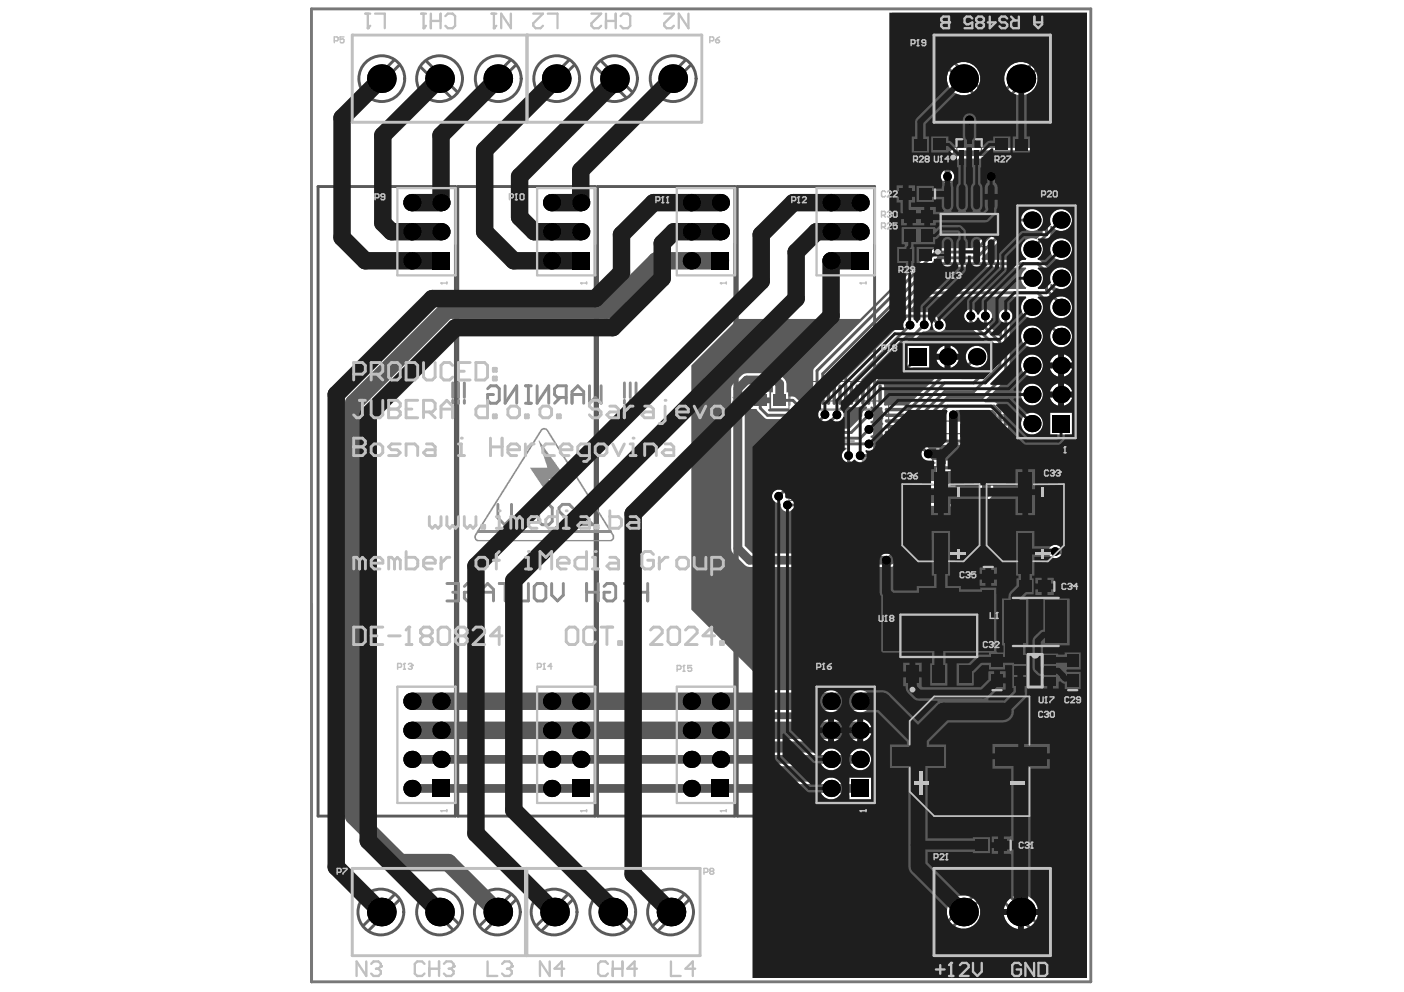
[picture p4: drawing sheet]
<svg xmlns="http://www.w3.org/2000/svg" width="297mm" height="210mm" viewBox="0 0 297 210" stroke-linecap="round" stroke-linejoin="round" font-family="sans-serif">
<g fill="#5a5a5a">
<path d="M210.7 158.9h8.1v2.3h-8.1z"/>
<path d="M191.4 158.9h8.2v2.3h-8.2z"/>
<path d="M221.7 127.4h2.3v8.4h-2.3z"/>
<path d="M214.3 127.4h2.3v8.4h-2.3z"/>
<path d="M198.3 113.1h1.5v6.3h-1.5z"/>
<path d="M198.3 101.7h1.5v6.3h-1.5z"/>
<path d="M216.1 113.1h1.6v6.3h-1.6z"/>
<path d="M216.1 101.7h1.6v6.3h-1.6z"/>
<circle cx="191.4" cy="172.5" r=".15"/>
<circle cx="214.3" cy="136.5" r=".15"/>
<circle cx="207.1" cy="119.4" r=".15"/>
<circle cx="224.9" cy="119.4" r=".15"/>
</g>
<g fill="none" stroke="#5a5a5a" stroke-width=".24">
<path d="M198.4 38.4h13.4v18.1h-13.4zM202.4 29.5h5.2v3.4h-5.2zM203.8 31.2h2.4M205 29.9v2.5M199.1 42.7h11.9v9.5h-11.9zM203.9 47.5h2.4M205.1 46.3v2.4M171 84.8h17v17h-17zM178.3 93.3h2.4M179.5 92.1v2.4M197.3 89.1h8.8v9.7h-8.8zM197.9 91.8h7.6v4.3h-7.6z"/>
<path d="M200.5 93.9h2.4M201.7 92.7v2.4M183.8 109.2h3.4v7.3h-3.4zM184.3 112.8h2.4M185.5 111.6v2.5"/>
<circle cx="201.3" cy="50" r="1.21"/>
<circle cx="185.8" cy="99.6" r="1.21"/>
</g>
<path d="M201.8 26.8h6.5v8.7h-6.5zM166.9 80.7h25.2v25.2h-25.2zM180.8 108.6h9.5v8.5h-9.5zM191.1 102.6h16v12.8l-3.2 3.2h-9.6l-3.2-3.2zM208.9 102.6h16v12.8l-3.2 3.2h-9.6l-3.2-3.2zM214.3 126.8h9.7v9.7h-9.7zM192.6 152.5l5-5h20v25h-20l-5-5z" fill="none" stroke="#5a5a5a" stroke-width=".21"/>
<g fill="#5a5a5a">
<path d="M194.5 157.5h.8v5h-.8z"/>
<path d="M193.4 159.6h3v.8h-3z"/>
<path d="M213.9 159.6h3v.8h-3z"/>
<path d="M197.5 116.9h3.2v.5h-3.2z"/>
<path d="M198.8 116.2h.5v1.9h-.5z"/>
<path d="M198.8 103.1h.5v1.9h-.5z"/>
<path d="M215.3 116.9h3.2v.5h-3.2z"/>
<path d="M216.7 116.2h.5v1.9h-.5z"/>
<path d="M216.7 103.1h.5v1.9h-.5z"/>
</g>
<g fill="none" stroke="#5a5a5a" stroke-width=".62">
<path d="M83.5 12.6l-6.7 6.7M84.4 13.9l-6.5 6.4M89 14.2l6.5 6.4M90.2 13l6.5 6.4M108.1 12.6l-6.6 6.7M109 13.9l-6.5 6.4M120.5 12.6l-6.7 6.7M121.4 13.9l-6.5 6.4M126 14.2l6.5 6.4M127.2 13l6.5 6.4M145.1 12.6l-6.6 6.7M146 13.9l-6.5 6.4"/>
<path d="M200.1 13.9l6.4 6.4v.3M201.3 12.6l6.5 6.5M218.8 13l-6.4 6.4M219.9 14l-6.6 6.6M67.3 39.5h29v133.2h-29zM96.8 39.5h29.1v133.2h-29.1zM126.4 39.5h29.1v133.2h-29.1zM156 39.5h29v133.2h-29zM83.5 189.3l-6.5 6.4M84.5 190.4l-6.6 6.6M89.3 190.2l6.5 6.5M90.5 189l6.5 6.4"/>
<path d="M108.1 189.3l-6.5 6.4M109.2 190.4l-6.7 6.6M120.1 189.3l-6.5 6.4M121.2 190.4l-6.6 6.6M125.9 190.2l6.5 6.5M127.2 189l6.4 6.4M144.7 189.3l-6.4 6.4M145.8 190.4l-6.6 6.6M206.5 189l-6.6 6.6M207.5 190.2l-6.5 6.5M212.1 190.5l6.4 6.5M213.3 189v.3l6.5 6.4"/>
<circle cx="80.8" cy="16.6" r="4.8"/>
<circle cx="93" cy="16.6" r="4.8"/>
<circle cx="105.4" cy="16.6" r="4.8"/>
<circle cx="117.8" cy="16.6" r="4.8"/>
<circle cx="130" cy="16.6" r="4.8"/>
<circle cx="142.4" cy="16.6" r="4.8"/>
<circle cx="203.8" cy="16.6" r="4.8"/>
<circle cx="216" cy="16.6" r="4.8"/>
<circle cx="80.6" cy="193" r="4.8"/>
<circle cx="93" cy="193" r="4.8"/>
<circle cx="105.2" cy="193" r="4.8"/>
<circle cx="117.2" cy="193" r="4.8"/>
<circle cx="129.6" cy="193" r="4.8"/>
<circle cx="141.9" cy="193" r="4.8"/>
<circle cx="203.9" cy="193" r="4.8"/>
<circle cx="216.1" cy="193" r="4.8"/>
</g>
<path d="M65.9 1.9h164.9v205.8h-164.9z" fill="none" stroke="#787878" stroke-width=".62"/>
<g fill="#8c8c8c">
<path d="M114 93.2l1.4 1.7 .1 .5 .3 .2 .2 .4 .3 .2 .2 .5 .2 .2 .2 .4 .6 .6 2 3 .3 .2v.2h-3.7l.5 4.4-4.4-6.6 3.6-.1z"/>
<path d="M114.3 91l-.1 .4-2.9 4.3-.3 .8-1 1.4-.4 .8-.6 .6-.1 .4-2.8 4.3-.8 1.6-.6 .6-1.4 2.6-.4 .3-.1 .4-2.2 3.3-.3 .5v.6l.2 .4 .4 .2 28.7-.1 .3-.4-.1-.9-2.4-3.8-.1-.4-.6-.6-.1-.4-.3-.3-.1-.4-.4-.4-1.5-2.5-1.2-1.9-.1-.3-.4-.4-1.5-2.5-.5-.7-.1-.4-1.3-1.8-1.5-2.6-.8-1-.1-.4-.5-.7-.1-.3-.6-.7-.2-.1-.8 .1zM114.6 91.1l.3-.2h.6l.4 .6 .8 1.5 .6 .7 1.9 3.3 1.8 2.5v.4l1.8 2.5 .1 .4 .5 .7 .1 .3 .8 1.1 1.5 2.6 .4 .3 .1 .4 1.4 2.1 .4 .8 1.5 2.2 .1 .4-.3 .5-28.2 .1-.4-.2-.1-.8 .4-.6 .3-.4 .1-.3 1.8-2.6 1-1.8 .5-.7 .8-1.5 .6-.7 .1-.3 .4-.4 .8-1.6 .5-.6 .1-.4 .4-.3 .1-.4 2.4-3.6 .1-.3 .3-.4 .1-.4 .4-.3 .1-.4 .3-.4 .1-.3 .4-.4 .1-.4 .4-.3z"/>
</g>
<g fill="none" stroke="#8c8c8c" stroke-width=".62">
<path d="M95.8 81v3.1M95.8 84.7v.6M97 81v3.1M97 84.7v.6M98.2 81v3.1M98.2 84.7v.6M103.2 82.3l.6-.7h1.2l.6 .7v2.4l-.6 .6h-1.2l-.6-.6v-1.2h1.2M106.9 81.6v3.7l2.4-3.7v3.7M111.2 81.6h1.2M111.2 85.3h1.2M111.8 81.6v3.7M113.6 81.6v3.7l2.5-3.7v3.7"/>
<path d="M118.6 84.1l-1.3 1.2M119.8 84.1h-1.9l-.6-.6v-1.2l.6-.7h1.9v3.7M121 85.3v-2.4l1.3-1.3 1.2 1.3v2.4M121 83.5h2.5M124.7 81.6v3.7l1.2-1.2 1.3 1.2v-3.7M132.1 81v3.1M132.1 84.7v.6M133.3 81v3.1M133.3 84.7v.6M134.6 81v3.1M134.6 84.7v.6M101.2 112.5h28"/>
<path d="M105.3 106.7v2.9l1.5 1.4 1.4-1.4v-2.9M114 107.4l.7-.7h1.4l.7 .7v2.9l-.7 .7h-1.4l-.7-.7zM121.1 107.4l-.7-.7h-1.4l-.7 .7v.8l2.8 2.8h-2.8M125.5 107.4l-.8-.7h-1.4l-.7 .7v.8l2.9 2.8h-2.9M94.5 123.5h2.5v3.7h-2.5M95.8 125.3h1.2M98.2 124.1l.7-.6h1.2l.6 .6v2.4l-.6 .7h-1.2l-.7-.7v-1.2h1.3M101.9 125.3h2.5M101.9 127.2v-2.5l1.3-1.2 1.2 1.2v2.5M105.6 123.5h2.5M106.9 123.5v3.7M111.8 123.5v3.7h-2.5"/>
<path d="M113 124.1l.6-.6h1.3l.6 .6v2.4l-.6 .7h-1.3l-.6-.7zM116.7 123.5v2.4l1.2 1.3 1.3-1.3v-2.4M124.1 125.3h2.5M124.1 123.5v3.7M126.6 123.5v3.7M127.8 124.1l.6-.6h1.2l.7 .6v2.4l-.7 .7h-1.2l-.6-.7v-1.2h1.2M132.1 123.5h1.2M132.1 127.2h1.2M132.7 123.5v3.7M134.6 123.5v3.7M134.6 125.3h2.4M137 123.5v3.7"/>
</g>
<path d="M167 83.7v2M172.9 86.7h13.3v13.3h-13.3zM194.6 97.9h3.1M197.9 93.3h7.6v1.2h-7.6zM199.5 99h1.9M210.7 99.7v2M172.9 110.2v1.9M172.9 113.9v1.9M186 109.2h1.2v2M187.2 114.5v2h-1.2" fill="none" stroke="#8c8c8c" stroke-width=".48"/>
<g fill="none" stroke="#8c8c8c" stroke-width=".31">
<path d="M155.1 84.9l.2-.2h.6v.4l-.2 .2h-.4zM155.1 84.1l.8 .6M157.1 84.3l-.2-.2h-.4l-.2 .2v.2l.8 .8h-.8M157.6 84.3l.2-.2h.4l.2 .2v.8l-.2 .2h-.4l-.2-.2M197.3 88.4h.4M197.5 87.2v1.2M198.1 87.2v1l.2 .2h.4l.2-.2v-1M177.5 118.5l-.2-.2 .2-.4h.4l.2 .2-.2 .4M177.5 118.5l-.2 .3 .2 .4h.4l.2-.2-.2-.5M177.5 118.5h.4M178.1 107.5h-.8v.2l.8 .8v.2M179.3 118.1l-.2-.2h-.4l-.2 .2v.2l.8 .9h-.8"/>
<path d="M179.3 107.7l-.2-.2h-.4l-.2 .2v.2l.8 .8h-.8M179.7 118.1l.2-.2h.4l.3 .2v.9l-.3 .2h-.4l-.2-.2M179.7 107.7l.2-.2h.4l.3 .2v.8l-.3 .2h-.4l-.2-.2M194.5 108.1h.8l-.6-.6v1.2M196.6 107.7l-.2-.2h-.5l-.2 .2v.2l.9 .8h-.9M197 107.7l.2-.2h.4l.2 .2v.8l-.2 .2h-.4l-.2-.2M199.4 107.5h.9v.6l-.4-.2-.5 .2v.4l.2 .2h.5l.2-.2M201.5 107.7l-.2-.2h-.4l-.2 .2v.2l.8 .8h-.8M201.9 107.7l.2-.2h.4l.2 .2v.8l-.2 .2h-.4l-.2-.2"/>
</g>
<circle cx="197.5" cy="87.2" r=".15" fill="#8c8c8c"/>
<path d="M195.8 87.2l.9 .6M195.8 88l.3-.2h.6v.4l-.2 .2h-.4zM197.5 87.2l.2 .2M186.2 108.1h.4M186.4 106.9v1.2M187 106.9v1l.2 .2h.4l.2-.2v-1" fill="none" stroke="#8c8c8c" stroke-width=".31"/>
<circle cx="186.4" cy="106.9" r=".15" fill="#8c8c8c"/>
<path d="M162.8 95.8h.4M163 94.6v1.2M163.6 94.6v1l.2 .2h.4l.2-.2v-1M184.8 106.9h.8v.6l-.4-.2-.4 .2v.4l.2 .2h.4l.2-.2M186.4 106.9l.2 .2" fill="none" stroke="#8c8c8c" stroke-width=".31"/>
<circle cx="163" cy="94.6" r=".15" fill="#8c8c8c"/>
<path d="M162.2 94.8l-.2-.2h-.4l-.2 .2v.2l.8 .8h-.8M163 94.6l.2 .2M170.1 118.1l-.2-.2h-.4l-.2 .4M170.9 118.8l-.4 .4M171.3 118.8h-.6l-.2-.3v-.4l.2-.2h.6v1.3" fill="none" stroke="#8c8c8c" stroke-width=".31"/>
<circle cx="169.3" cy="118.3" r=".15" fill="#8c8c8c"/>
<path d="M208.3 88l-.2-.2h-.4l-.3 .4M209.1 88.6l-.4 .4M209.5 88.6h-.6l-.2-.2v-.4l.2-.2h.6v1.2M168 118.8l.2-.3h.7v.5l-.3 .2h-.4zM168 117.9l.9 .6M169.3 118.3l.2 .2M169.5 118.5h.2M169.5 118.5l-.2 .3 .2 .4h.4l.2-.2" fill="none" stroke="#8c8c8c" stroke-width=".31"/>
<circle cx="207.4" cy="88.2" r=".15" fill="#8c8c8c"/>
<path d="M206.2 87.8h.8v.6l-.4-.2-.4 .2v.4l.2 .2h.4l.2-.2M207.4 88.2l.3 .2M207.7 88.4h.2M207.7 88.4l-.3 .2 .3 .4h.4l.2-.2M212.6 88l-.2-.2h-.4l-.2 .4M213.4 88.6l-.4 .4M213.8 88.6h-.6l-.2-.2v-.4l.2-.2h.6v1.2" fill="none" stroke="#8c8c8c" stroke-width=".31"/>
<circle cx="211.8" cy="88.2" r=".15" fill="#8c8c8c"/>
<path d="M210.5 88.4h.8l-.6-.6v1.2M211.8 88.2l.2 .2M212 88.4h.2M212 88.4l-.2 .2 .2 .4h.4l.2-.2M192.3 118.1l-.3-.2h-.4l-.2 .4M193.1 118.8l-.4 .4M193.5 118.8h-.6l-.2-.3v-.4l.2-.2h.6v1.3" fill="none" stroke="#8c8c8c" stroke-width=".31"/>
<circle cx="191.4" cy="118.3" r=".15" fill="#8c8c8c"/>
<path d="M191 118.1l-.2-.2h-.4l-.2 .4M191.4 118.3l.2 .2M191.6 118.5h.2M191.6 118.5l-.2 .3 .2 .4h.4l.3-.2" fill="none" stroke="#8c8c8c" stroke-width=".31"/>
<circle cx="190.2" cy="118.3" r=".15" fill="#8c8c8c"/>
<path d="M190.2 118.3l.2 .2M190.4 118.5h.2M190.4 118.5l-.2 .3 .2 .4h.4l.2-.2M212.6 100.3l-.2-.2h-.4l-.2 .4M213.8 100.3l-.2-.2h-.4l-.2 .2v.2l.8 .8h-.8M214.2 100.3l.2-.2h.4l.2 .2v.8l-.2 .2h-.4l-.2-.2" fill="none" stroke="#8c8c8c" stroke-width=".31"/>
<circle cx="211.8" cy="100.5" r=".15" fill="#8c8c8c"/>
<path d="M211.8 100.5l.2 .2M212 100.7h.2M212 100.7l-.2 .2 .2 .4h.4l.2-.2" fill="none" stroke="#8c8c8c" stroke-width=".31"/>
<circle cx="183.8" cy="97.6" r=".73" fill="none" stroke="#8c8c8c" stroke-width="1.5"/>
<g fill="none" stroke="#8c8c8c" stroke-width=".61">
<circle cx="197.3" cy="91" r=".3"/>
<circle cx="183.2" cy="117.2" r=".3"/>
<circle cx="187.9" cy="103.1" r=".3"/>
</g>
<g fill="#5a5a5a">
<path d="M207.6 54.7l7.4-7.3h1.2a2.3 2.3 0 0 0 1.9 1.5 2.3 2.3 0 0 0 2.2-1.1l.3 .1v1.4l-1.3 1.3a2.31 2.31 0 0 0-3 1 2.31 2.31 0 0 0 .8 3.1l-.1 .3h-9.3z"/>
<path d="M195.3 60.9l4.3-4.3h17.4l.1 .3a2.28 2.28 0 0 0 0 3.9l-.1 .3h-21.6z"/>
<path d="M202.2 86.7h7.8l.7 .8v2.6h-3.5l-.6-.3h-1.3v-.6l-2.8-.1-.1-1.6-.4-.4z"/>
<path d="M180.5 105.8l.3-.2a.83 .83 0 0 0 1.2 0 .86 .86 0 0 0 1.2 0 .86 .86 0 0 0 1.2 0 .86 .86 0 0 0 1.2 0 .86 .86 0 0 0 .9 .1 .86 .86 0 0 0 .6-.8v-.7l.2-.2 .5 .1 .1 .7 .3 .5 4.2 4.1-.1 .3h-1.1l-1.7-1.6-.5-.2h-5.2l-.3 .1-.6 .5-2.4-2.4z"/>
<path d="M184.2 86.1l.2-.1a.84 .84 0 0 0 1.2-.1l1 .3 .3 1.1a.86 .86 0 0 0 0 1.2 .86 .86 0 0 0 0 1.2 .86 .86 0 0 0 0 1.2 .86 .86 0 0 0 0 1.2 .86 .86 0 0 0 0 1.2 .82 .82 0 0 0-.1 1.1l-.5 1.2h-2v-.3a1.42 1.42 0 0 0 1-1.4 1.42 1.42 0 0 0-1.1-1.4v-.2a1.43 1.43 0 0 0 1.1-1.4 1.43 1.43 0 0 0-1.1-1.4v-.3a1.46 1.46 0 0 0 1.1-1.4 1.46 1.46 0 0 0-1.1-1.5z"/>
<path d="M177.7 86.2l.6-.3a.86 .86 0 0 0 1.2 0 .86 .86 0 0 0 1.2 0 .86 .86 0 0 0 1.3 0 .86 .86 0 0 0 1.2 0l.2 .2v.3a1.38 1.38 0 0 0-1 1.7l-2.6 2.6h-4.1l-.1-.3 1.2-1.2a1.42 1.42 0 0 0 1.6-1 1.42 1.42 0 0 0-.8-1.7z"/>
<path d="M172.6 94.7h6.5v.3a1.45 1.45 0 0 0-1 1.2 1.45 1.45 0 0 0 .6 1.4l.4 .8-.1 .3a1.78 1.78 0 0 0-2.1 1.5l-1 .5a.86 .86 0 0 0-1.2 0 .86 .86 0 0 0-1.2 0l-1.1-.3-.3-1a.86 .86 0 0 0 0-1.2 .86 .86 0 0 0 0-1.2 .86 .86 0 0 0 0-1.3z"/>
<path d="M166.2 104.7l.8-.8h5l.1 1.4 .4 .4v.3h-4.7a2.03 2.03 0 0 0-1.5-.6z"/>
<path d="M188.8 2.7h41.2v30.8l-.3 .1-2-2-.8-.3h-24.6l-.8 .3-2.1 2.2-.1 2.7a1.42 1.42 0 0 0 .2 1.9 1.42 1.42 0 0 0 1.9 0 1.42 1.42 0 0 0 .2-1.9v-1.8l1.2-1.2h23.7l1.2 1.2v77.8l-3.1 3.1h-.5a1.43 1.43 0 0 0-1.9 .1 1.43 1.43 0 0 0 0 2 1.43 1.43 0 0 0 1.9 .1h1l.8-.3 3.8-3.8 .3 .1v93.1h-67.1v-38.6h11.1a2.31 2.31 0 0 0 3.7 0h2v.8h4.6v-4.6h-4.6v.9h-2a2.31 2.31 0 0 0-3.7 0h-11.1v-3.3h11.1a2.31 2.31 0 0 0 3.7 0h2.5a2.32 2.32 0 0 0 3.4 .3 2.32 2.32 0 0 0 0-3.4 2.32 2.32 0 0 0-3.4 .2h-2.5a2.31 2.31 0 0 0-3.7 0h-11.1v-2.3h12.3v-4.7h-12.3v-1.5h19.1a2.35 2.35 0 0 0 2.3-2.3 2.35 2.35 0 0 0-2.3-2.4h-19.1v-.4l-16.6-16.6v-51.7l9.8-9.8h25.9l6.8-6.8zM212.4 16.6a3.5 3.5 0 0 0 7.1 0 3.5 3.5 0 0 0-7.1 0zM200.3 16.6a3.5 3.5 0 0 0 7.1 0 3.5 3.5 0 0 0-7.1 0zM155.1 81.2l-.3 .5-.1 .6v33.8l.1 .5 .3 .5 2.5 2.5 .4 .3 .6 .1h29.8l.5-.1 .5-.3 2-2.1h2.1v-.4l1.1-.1a4.3 4.3 0 0 0 2.4-2.8l-.1-5.4a3 3 0 0 0-1.6-1.5l.1-.3h.1v-2.1h1.3v2.1l3.1 .2v-3.9h-1l.2-.4h3.1v-.8l.3-.1 .2 .2v.2h3.7v-3.4h-1.3l.2-1h1.7l.5-.2h5.7v-3.6h-7v1.5h-.9v-.7h-2.6v3.7h.2l-.2 .9h-.4l-.1-.3h-3.4v.7h-.3v-1.2h.3v-3.9h-.8v1.2l-.3 .1-1.4-1.4v-.5l.2-.2h7a1.94 1.94 0 0 0 1.4-1.3h.4v-1.4h.9v2.3h7v-3.6h-.8l-.1-3.2-1.7-1.7-2.2-.1-.2-.3 5.3-5.3 .1-11.4 .4-.4a1.43 1.43 0 0 0-.4-2 1.43 1.43 0 0 0-2 .4 1.43 1.43 0 0 0 .4 2v3.2l-.3 .1-2.4-2.4v-.9a1.43 1.43 0 0 0 0-2.4 1.43 1.43 0 0 0-2.2 .8h-.3a1.45 1.45 0 0 0-2.3-.8 1.45 1.45 0 0 0 .1 2.4l.2 .6 4.7 4.7v3l-3.8 3.8h-2.3l-.1-.3 2.4-2.3a2.32 2.32 0 0 0 3.2-1.8 2.32 2.32 0 0 0-2.6-2.6 2.32 2.32 0 0 0-1.8 3.2l-2.5 2.6h-2.8l-.5 .2-6.7 6.7-4.9-.1-.1-4.4a.84 .84 0 0 0-1.3-.4l-.2-.1v-.4l1.1-1.1h4.6l.6-.3 1.3-1.3h3.5v-4.6h-4.6v3.4l-1.1 1.2h-4.1l-.1-.3 5.5-5.5 1.2-.1 1.9-1.8h.5a1.41 1.41 0 0 0 1.1-1.1l.4-.2a1.43 1.43 0 0 0 1.5 1.4 1.43 1.43 0 0 0 1.3-1.6 1.43 1.43 0 0 0-1.7-1.2l-1.3-1.3h-4.8l-.1-.3 3.1-3h21.7l.1 .3a2.31 2.31 0 0 0-.4 3.6 2.31 2.31 0 0 0 3.6-.5l.3 .1 .1 2.1 1.6 1.9a2.32 2.32 0 0 0 1.9 3.2 2.32 2.32 0 0 0 2.6-2.7 2.32 2.32 0 0 0-3.3-1.7l-1.3-1.3v-1.5l.3-.1 .1 .2a2.32 2.32 0 0 0 4.1-.6 2.32 2.32 0 0 0-2.7-3l-1.8-1.8v-.8l.3-.1 .1 .2a2.32 2.32 0 0 0 3.5 .3 2.32 2.32 0 0 0-.2-3.5 2.32 2.32 0 0 0-3.4 .6l-.3-.1-.2-.5-1.9-1.9-.5-.2-.1-.3 .2-.1a2.29 2.29 0 0 0 .7-2.8l1.8-1.8v-2.1l.3-.1 .1 .2a2.32 2.32 0 0 0 3.5 .3 2.32 2.32 0 0 0-.2-3.5 2.32 2.32 0 0 0-3.4 .6l-.3-.1-.2-.5-2.1-2.1h-4.3l-9.9 9.8-8 .1-25.4 25.3-.2 .6-.2 7.3h-2.1l-1.7-1.8-1.3-.1v-.9h-.4v-1.8a2.91 2.91 0 0 0-2.3-2.2l-6.7 .1zM222.2 52.7a2.32 2.32 0 0 0 4.6 0 2.32 2.32 0 0 0-4.6 0zM216 71.2a2.32 2.32 0 0 0 4.6 0 2.32 2.32 0 0 0-4.6 0zM201.1 73.1v1.8h1.7a2.3 2.3 0 0 0-1.7-1.8zM198.5 74l-.4 .9h1.8v-1.8l-.9 .4zM225.1 75v1.7h1.7a2.3 2.3 0 0 0-1.7-1.7zM222.5 75.8l-.4 .9h1.8v-1.7l-.9 .4zM201.1 76.1v1.7a2.3 2.3 0 0 0 1.7-1.7zM198.1 76.1a2.3 2.3 0 0 0 1.8 1.7v-1.7zM216 77.3a2.32 2.32 0 0 0 4.6 0 2.32 2.32 0 0 0-4.6 0zM225.1 77.9v1.8a2.3 2.3 0 0 0 1.7-1.8zM222.1 77.9a2.3 2.3 0 0 0 1.8 1.8v-1.8zM225.1 81.1v1.8h1.7a2.3 2.3 0 0 0-1.7-1.8zM222.5 82l-.4 .9h1.8v-1.8l-.9 .4zM216 83.5a2.32 2.32 0 0 0 4.6 0 2.32 2.32 0 0 0-4.6 0zM225.1 84.1v1.7a2.3 2.3 0 0 0 1.7-1.7zM222.1 84.1a2.3 2.3 0 0 0 1.8 1.7v-1.7zM222.2 87.3v4.6h4.6v-4.6zM216 89.6a2.32 2.32 0 0 0 4.6 0 2.32 2.32 0 0 0-4.6 0zM200 94.9v1.3h.8v-1.3zM200 97.5v1.3h.8v-1.3zM209.3 98.9v1.2h1.3v-1.2zM206.7 98.9v1.2h1.4v-1.2zM201.1 103.3v3.9h1.2v-.5h5.3a3.4 3.4 0 0 0 2.5-4.2h.5v-1.2h-3.9v1.2h.5v1.1l-.2 .2h-4.7v-.5zM182.6 152.2v1.7h1.7a2.3 2.3 0 0 0-1.7-1.7zM182.6 155.1v1.8a2.3 2.3 0 0 0 1.7-1.8zM176.4 152.2v4.7h5v-4.7zM216.6 189.4v3h3a3.6 3.6 0 0 0-3-3zM213.1 190.7l-.4 .6-.3 1.1h3v-3a3.5 3.5 0 0 0-2.3 1.3zM200.3 193a3.5 3.5 0 0 0 7.1 0 3.5 3.5 0 0 0-7.1 0zM216.6 193.6v3a3.6 3.6 0 0 0 3-3zM212.4 193.6a3.6 3.6 0 0 0 3 3v-3z"/>
<path d="M157.6 82.8l1-1h4.9v1.2h-.4v3.4h3.8l.1 .4-.2 .3h-4.1l-.2-.3 .1-.3h.2v-1.2h-3.9v1.2h1.2l.2 .4 1.8 1.7 4.7 .1 .5 1a.86 .86 0 0 0 0 1.2 .86 .86 0 0 0 0 1.2 .86 .86 0 0 0 0 1.2 .86 .86 0 0 0 0 1.2 .86 .86 0 0 0 0 1.2 .86 .86 0 0 0 0 1.3 .86 .86 0 0 0 0 1.2 .86 .86 0 0 0 0 1.2 .86 .86 0 0 0-.2 .9 .86 .86 0 0 0 .8 .5h3.9l.3 .2-.1 1.3h-5.4l-.5 .3-1.1 1a1.43 1.43 0 0 0-1.7 1.4 1.43 1.43 0 0 0 1.6 1.4l.2 .1a1.82 1.82 0 0 0 1.2 1.8h.6l.5-.3 .4-.3h5.6a2.07 2.07 0 0 0 1.5-1.5l.3-.4h.2l.3 .2v.5l-1.4 1.5-.1 1.5h-1v.9h-1.2v-.7h-3.4v3.7h3.4v-1.4h1.2v4.5h3.6v-7h-1v-.9l1.3-1.1 1.2 1.1v.7h-1.1v1.2h1.9v1.3h-1.9v2.4h1.9v.7h.6v1.8l2.9-.2v-1.4h.6v-.6h2.5v-.4h2.4l1.3 1.4-1.6 1.6h-15.7l-.1-.1v-3.1h-3.4v3.2h-9.4l-1.6-1.6zM161.5 82.9v1.2h1.3v-1.2zM158.9 82.9v1.2h1.3v-1.2zM183.8 115.8v.7h1.9v-.7zM177.2 115.5v1.2h1.3v-1.2z"/>
</g>
<path d="M206 53.3h-8l-25.1 25.2v5M206.6 54.6h-8l-24.5 24.5v4.4M219.6 55.8h-20.4l-23.9 23.9v3.8M178.9 79.8v3.7M191.8 66.9h5l1.9 1.9M195.5 68.7l-2.4 2.5h-1.3l-9.2 9.3M219.6 61.9h-24.7l-18.4 18.5v3.1" fill="none" stroke="#5a5a5a" stroke-width=".62"/>
<circle cx="198.7" cy="68.8" r=".31" fill="#5a5a5a"/>
<g fill="none" stroke="#5a5a5a" stroke-width=".62">
<path d="M218.3 52.7l3.1-3.1v-4.3l-1.8-1.8h-3.7l-9.9 9.8M218.3 46.6h-3.7l-8 8M219.6 55.8l1.8 1.8v3.7l3.1 3.1v.6M191.8 66.9l-12.9 12.9M192.5 68.8l-12.4 12.4v2.3M194.3 75.5l-3.1 3.1h-4.9l-2.5 2.5v2.4M205.4 66.9v1.2l4.9 4.9v3.7l-4.3 4.3h-6.1l-8.1 8.1h-2.5M206.6 75.5l-4.3 4.3h-3.1l-6.8 6.9h-3.1M208.5 66.9v2.4l3.1 3.1v4.9l-5.6 5.6h-6.1l-7.5 7.4h-3.1M212.5 67.1l.3-.2v12.3l-4.9 4.9h-7.4l-7.5 7.4h-3.7M219.6 61.9l1.8 1.9v4.3l3.1 3.1M160.8 84.7v1.6l1.6 1.6h7.3"/>
<path d="M165 84.7h2.8l1.3 1.3v.6l.6 .1M169.7 93.9h14.1M174.5 87.7l-1.2 1.4h-3.6M177.1 87.8l-2.5 2.5h-4.9M179.5 96.4v1.2l.6 .6h3.7l.7-.6h4.8M182.6 80.5v3M183.8 93.9h.1M183.8 87.8l-3.7 3.7h-10.4M183.8 90.9l-1.8 1.8h-12.3M189.3 100v2l-.1 .1M189.3 95.1h6.2l1.9 1.9h1.8l.2-.2M189.3 96.4h-7.3"/>
<path d="M189.3 93.9h.1M193.7 95.2v2.4l-1.2 1.2h-6.7l-.7 .7h-6.8l-.6 .6v6.8l1.4 1.4v2.9M201.7 87.8v3.2M207.9 91.9l-1.3-1.3h-2.4v2.1l-.7 .6h-7.3l-.7 .6h-6.1M211.6 91.9v-4.7l-1.3-1.3h-9.8l-.9 1v3.7h-3.2l-2.1 2.1h-5M172.9 103.1h-6.3l-1.9 1.9M174.1 103.1v3.1l-.7 .7h-6.8M175 111.2h-4.3l-.4 .4M176.5 103.1v3.7l-1.5 1.5v6.6M178.9 103.1v2.5l3.9 3.9M179.1 114.9l.3 .2h3.8M182.8 110.2l.2-.1v-.6l.8-.8h5.2l2.8 2.9"/>
<path d="M186.2 103.1l1.3 .1M187.5 103h.3M187.8 112.8h.6l.4 .5v.6l1.2 1.2h1.2"/>
</g>
<path d="M200.5 37.3v-3l1.8-1.9h24.6l1.9 1.9v78.7l-3.7 3.7h-1.8M211.6 96h-3.7l-.9 .8h-3v3.3l.6 .6h-2.3l-.3 .3h-.9l-.6 .6M200.5 101.1h-4.1l-.4-.4h-2.9l-1.4 1.4h-2.5l-.9 .9h-.5" fill="none" stroke="#5a5a5a" stroke-width="1.2"/>
<path d="M165 84.7v-3.5l-.9-.8h-6.1l-1.9 1.9v33.8l2.5 2.4h29.8l3-3M170.3 115.7l.2 .2v1.6l1 1M179.1 111.2v3.7M189.2 102.1v2.1l4.5 4.5h1.2l.6 .6v4.9l-1.4 1.5h-2.3M208.7 100.7v3.5l-1.1 1h-7.1l-.3-.3h-4M87.1 166.8h94.9M87.1 160.7h94.9" fill="none" stroke="#5a5a5a" stroke-width="1.8"/>
<path d="M152.4 55.2h-13.5l-10.5 10.4h-33.9l-19.7 19.7v87.4l9.9 9.8h10.1l10.5 10.5M87.1 154.5h94.9M87.1 148.4h94.9" fill="none" stroke="#5a5a5a" stroke-width="3.7"/>
<g fill="#000">
<circle cx="80.7" cy="16.6" r="3"/>
<circle cx="93" cy="16.6" r="3"/>
<circle cx="105.3" cy="16.6" r="3"/>
<circle cx="117.7" cy="16.6" r="3"/>
<circle cx="130" cy="16.6" r="3"/>
<circle cx="142.3" cy="16.6" r="3"/>
<circle cx="203.9" cy="16.6" r="3"/>
<circle cx="216" cy="16.6" r="3"/>
<circle cx="200.5" cy="37.3" r=".92"/>
<circle cx="205.1" cy="25.4" r=".92"/>
<circle cx="209.7" cy="37.3" r=".92"/>
<circle cx="87.1" cy="42.9" r="1.82"/>
<circle cx="87.1" cy="55.2" r="1.82"/>
<circle cx="87.1" cy="49" r="1.82"/>
<circle cx="93.3" cy="49" r="1.82"/>
<circle cx="93.3" cy="42.9" r="1.82"/>
<circle cx="116.7" cy="49" r="1.82"/>
<circle cx="116.7" cy="42.9" r="1.82"/>
<circle cx="116.7" cy="55.2" r="1.82"/>
<circle cx="122.9" cy="42.9" r="1.82"/>
<circle cx="122.9" cy="49" r="1.82"/>
<circle cx="146.3" cy="55.2" r="1.82"/>
<circle cx="146.3" cy="49" r="1.82"/>
<circle cx="146.3" cy="42.9" r="1.82"/>
<circle cx="152.4" cy="49" r="1.82"/>
<circle cx="152.4" cy="42.9" r="1.82"/>
<circle cx="175.8" cy="55.2" r="1.82"/>
<circle cx="175.8" cy="49" r="1.82"/>
<circle cx="175.8" cy="42.9" r="1.82"/>
<circle cx="182" cy="49" r="1.82"/>
<circle cx="182" cy="42.9" r="1.82"/>
<circle cx="218.3" cy="58.9" r="1.82"/>
<circle cx="218.3" cy="52.7" r="1.82"/>
<circle cx="218.3" cy="46.6" r="1.82"/>
<circle cx="224.5" cy="58.9" r="1.82"/>
<circle cx="224.5" cy="52.7" r="1.82"/>
<circle cx="224.5" cy="46.6" r="1.82"/>
<circle cx="192.5" cy="68.8" r=".92"/>
<circle cx="195.5" cy="68.7" r=".92"/>
<circle cx="198.7" cy="68.8" r=".92"/>
<circle cx="200.5" cy="75.5" r="1.82"/>
<circle cx="205.4" cy="66.9" r=".92"/>
<circle cx="206.6" cy="75.5" r="1.82"/>
<circle cx="208.5" cy="66.9" r=".92"/>
<circle cx="212.8" cy="66.9" r=".92"/>
<circle cx="218.3" cy="71.2" r="1.82"/>
<circle cx="218.3" cy="77.3" r="1.82"/>
<circle cx="218.3" cy="65" r="1.82"/>
<circle cx="224.5" cy="77.3" r="1.82"/>
<circle cx="224.5" cy="65" r="1.82"/>
<circle cx="224.5" cy="71.2" r="1.82"/>
<circle cx="174.5" cy="87.7" r=".92"/>
<circle cx="177.1" cy="87.8" r=".92"/>
<circle cx="179.5" cy="96.4" r=".92"/>
<circle cx="182" cy="96.4" r=".92"/>
<circle cx="183.8" cy="87.8" r=".92"/>
<circle cx="183.8" cy="93.9" r=".92"/>
<circle cx="183.8" cy="90.9" r=".92"/>
<circle cx="196.4" cy="96" r=".92"/>
<circle cx="201.7" cy="87.8" r=".92"/>
<circle cx="218.3" cy="89.6" r="1.82"/>
<circle cx="218.3" cy="83.5" r="1.82"/>
<circle cx="224.5" cy="83.5" r="1.82"/>
<circle cx="164.7" cy="105" r=".92"/>
<circle cx="166.6" cy="106.9" r=".92"/>
<circle cx="187.5" cy="118.5" r=".92"/>
<circle cx="223.3" cy="116.7" r=".92"/>
<circle cx="87.1" cy="148.4" r="1.82"/>
<circle cx="87.1" cy="154.5" r="1.82"/>
<circle cx="93.3" cy="154.5" r="1.82"/>
<circle cx="93.3" cy="148.4" r="1.82"/>
<circle cx="116.7" cy="154.5" r="1.82"/>
<circle cx="116.7" cy="148.4" r="1.82"/>
<circle cx="122.9" cy="154.5" r="1.82"/>
<circle cx="122.9" cy="148.4" r="1.82"/>
<circle cx="146.3" cy="148.4" r="1.82"/>
<circle cx="146.3" cy="154.5" r="1.82"/>
<circle cx="152.4" cy="154.5" r="1.82"/>
<circle cx="152.4" cy="148.4" r="1.82"/>
<circle cx="175.8" cy="148.4" r="1.82"/>
<circle cx="175.8" cy="154.5" r="1.82"/>
<circle cx="182" cy="148.4" r="1.82"/>
<circle cx="182" cy="154.5" r="1.82"/>
<circle cx="87.1" cy="166.8" r="1.82"/>
<circle cx="87.1" cy="160.7" r="1.82"/>
<circle cx="93.3" cy="160.7" r="1.82"/>
<circle cx="116.7" cy="160.7" r="1.82"/>
<circle cx="116.7" cy="166.8" r="1.82"/>
<circle cx="122.9" cy="160.7" r="1.82"/>
<circle cx="146.3" cy="166.8" r="1.82"/>
<circle cx="146.3" cy="160.7" r="1.82"/>
<circle cx="152.4" cy="160.7" r="1.82"/>
<circle cx="175.8" cy="166.8" r="1.82"/>
<circle cx="175.8" cy="160.7" r="1.82"/>
<circle cx="182" cy="160.7" r="1.82"/>
<circle cx="80.7" cy="193" r="3"/>
<circle cx="93" cy="193" r="3"/>
<circle cx="105.3" cy="193" r="3"/>
<circle cx="117.3" cy="193" r="3"/>
<circle cx="129.6" cy="193" r="3"/>
<circle cx="142" cy="193" r="3"/>
<circle cx="203.9" cy="193" r="3"/>
<circle cx="216" cy="193" r="3"/>
</g>
<g fill="#000">
<path d="M91.5 53.4h3.6v3.6h-3.6z" fill-rule="evenodd"/>
<path d="M121 53.4h3.7v3.6h-3.7z" fill-rule="evenodd"/>
<path d="M150.6 53.4h3.6v3.6h-3.6z" fill-rule="evenodd"/>
<path d="M180.2 53.4h3.6v3.6h-3.6z" fill-rule="evenodd"/>
<path d="M192.5 73.7h3.6v3.6h-3.6z" fill-rule="evenodd"/>
<path d="M222.7 87.8h3.6v3.6h-3.6z" fill-rule="evenodd"/>
<path d="M91.5 165h3.6v3.7h-3.6z" fill-rule="evenodd"/>
<path d="M121 165h3.7v3.7h-3.7z" fill-rule="evenodd"/>
<path d="M150.6 165h3.6v3.7h-3.6z" fill-rule="evenodd"/>
<path d="M180.2 165h3.6v3.7h-3.6z" fill-rule="evenodd"/>
</g>
<g fill="none" stroke="#5a5a5a" stroke-width=".73">
<path d="M167.9 100h3.6M167.9 98.8h3.6M167.9 97.6h3.6M167.9 96.4h3.6M167.9 95.1h3.6M167.9 93.9h3.6M167.9 92.7h3.6M167.9 91.5h3.6M167.9 90.3h3.6M167.9 89.1h3.6M167.9 87.9h3.6M167.9 86.7h3.6"/>
<path d="M172.9 81.7v3.6M174.1 81.7v3.6M175.3 81.7v3.6M176.5 81.7v3.6M177.7 81.7v3.6M178.9 81.7v3.6M180.1 81.7v3.6M181.3 81.7v3.6M182.6 81.7v3.6M183.8 81.7v3.6M185 81.7v3.6M186.2 81.7v3.6"/>
<path d="M187.5 100h3.7M187.5 98.8h3.7M187.5 97.6h3.7M187.5 96.4h3.7M187.5 95.1h3.7M187.5 93.9h3.7M187.5 92.7h3.7M187.5 91.5h3.7M187.5 90.3h3.7M187.5 89.1h3.7M187.5 87.9h3.7M187.5 86.7h3.7"/>
<path d="M172.9 101.3v3.6M174.1 101.3v3.6M175.3 101.3v3.6M176.5 101.3v3.6M177.7 101.3v3.6M178.9 101.3v3.6M180.1 101.3v3.6M181.3 101.3v3.6M182.6 101.3v3.6M183.8 101.3v3.6M185 101.3v3.6M186.2 101.3v3.6"/>
</g>
<g fill="#5a5a5a">
<path d="M159.5 83.5h2.7v2.4h-2.7z" fill-rule="evenodd"/>
<path d="M163.6 83.5h2.7v2.4h-2.7z" fill-rule="evenodd"/>
<path d="M190.6 114.3h2.5v2.7h-2.5z" fill-rule="evenodd"/>
<path d="M190.6 110.2h2.5v2.7h-2.5z" fill-rule="evenodd"/>
<path d="M181.4 114.4h3.6v1.5h-3.6z" fill-rule="evenodd"/>
<path d="M181.4 109.8h3.6v1.5h-3.6z" fill-rule="evenodd"/>
<path d="M186 112.1h3.6v1.5h-3.6z" fill-rule="evenodd"/>
<path d="M177.8 113.6h2.7v2.5h-2.7z" fill-rule="evenodd"/>
<path d="M173.7 113.6h2.6v2.5h-2.6z" fill-rule="evenodd"/>
<path d="M177.8 110h2.7v2.4h-2.7z" fill-rule="evenodd"/>
<path d="M173.7 110h2.6v2.4h-2.6z" fill-rule="evenodd"/>
<path d="M169.1 114.3h2.4v2.7h-2.4z" fill-rule="evenodd"/>
<path d="M169.1 110.2h2.4v2.7h-2.4z" fill-rule="evenodd"/>
<path d="M203.2 99.5h2.7v2.4h-2.7z" fill-rule="evenodd"/>
<path d="M207.4 99.5h2.6v2.4h-2.6z" fill-rule="evenodd"/>
<path d="M199.3 103.9h2.4v2.7h-2.4z" fill-rule="evenodd"/>
<path d="M199.3 99.8h2.4v2.6h-2.4z" fill-rule="evenodd"/>
<path d="M194.3 103.3h3.7v3.1h-3.7z" fill-rule="evenodd"/>
<path d="M194.3 98.7h3.7v3.1h-3.7z" fill-rule="evenodd"/>
<path d="M198.6 89.7h1.6v2.7h-1.6z" fill-rule="evenodd"/>
<path d="M200.9 89.7h1.6v2.7h-1.6z" fill-rule="evenodd"/>
<path d="M203.2 89.7h1.6v2.7h-1.6z" fill-rule="evenodd"/>
<path d="M203.2 95.5h1.6v2.7h-1.6z" fill-rule="evenodd"/>
<path d="M198.6 95.5h1.6v2.7h-1.6z" fill-rule="evenodd"/>
<path d="M206.6 94.7h2.5v2.6h-2.5z" fill-rule="evenodd"/>
<path d="M206.6 90.5h2.5v2.7h-2.5z" fill-rule="evenodd"/>
<path d="M210.3 94.7h2.5v2.6h-2.5z" fill-rule="evenodd"/>
<path d="M210.3 90.5h2.5v2.7h-2.5z" fill-rule="evenodd"/>
</g>
<g fill="#1e1e1e">
<path d="M213 54.3l3.7-3.8h.2v.4a2.3 2.3 0 0 0 .2 3.8l-.1 .3-.8 .1-.3 .1-8 8-.2 .6v1.9l-.6 .8h-.3l-.6-.8v-1.6l6.5-6.5 .3-.6z"/>
<path d="M204.4 31.3l.3-.1 .9 .1 .2 7.5-.3 .4-.1 .5v3.9l.1 .5 .4 .4-.1 .3h-1.4l-.1-.3 .4-.4 .1-.5v-3.9l-.1-.5-.3-.4z"/>
<path d="M213.6 64.1l1.4-1.3h2l.1 .3a2.26 2.26 0 0 0-.9 2.9l-5 5h-1.6l-.1-.3 2-2 .2-.5 .3-.1a1.44 1.44 0 0 0 2-.4 1.44 1.44 0 0 0-.4-2z"/>
<path d="M193.3 51.7h4.6v-1l.5-.3 1.2-1.2h3l.1 .2v1l-.3 .5-.1 .4v3.9l.1 .5 .3 .4v.6l-7.7 7.8-.3 .5v2.5l-.5 .8h-.3l-.6-.7v-12h.1v-3.3l-.1-.2zM193.9 52.3v3.3h3.7v-.8h1.6a1.27 1.27 0 0 0 1 1.6 1.27 1.27 0 0 0 1.5-1.2v-3.9a1.24 1.24 0 0 0-1.2-1.2 1.24 1.24 0 0 0-1.3 1.2v1.8h-1.6v-.8z"/>
<path d="M188.1 2.7h41.9v204.2h-70.8v-112.3l28.9-29zM201 14.5a3.5 3.5 0 0 0-.3 3.7l-7 7.2-.1 3.5h-.7v3.4h3.6v-3.4h-.7v-2.7l6.5-6.4a3.5 3.5 0 0 0 4.6-1.4 3.5 3.5 0 0 0-1.1-4.7 3.5 3.5 0 0 0-4.8 .8zM197 28.9v3.4h3.7v-.2l.2-.1 1.6 1.3v2.1h.2v3.4l-.3 .4-.1 .5v3.9l.1 .5 .4 .4-.1 .3h-1.4l-.1-.3 .4-.4 .1-.5-.1-4.4a1.8 1.8 0 0 1 .3-1.6 1.43 1.43 0 0 0-1.7-1.7 1.43 1.43 0 0 0-.9 2.3l-.1 1.7h-1.6v-.6h-3.7v3.4h3.7v-.5h1.6v1.4l.1 .5 .4 .4-.1 .3h-1.6v-1h-1.2v3.9h1.2v-.6h10.5a3.5 3.5 0 0 0 2.2-1.9l.4-1.6v-1.3h-2.8v1.3l.3 .7-.6 .5h-.5l-.1-.3 .4-.4 .1-.5v-3.9l-.1-.5-.4-.4 .2-5.5 2.1-1.9h.4v.9h3.7v-3.4h-3.7v.9h-1l-1.6 1.5-1.4-.1v-1.3l.3-.5 .2-.5v-3.5a1.44 1.44 0 0 0-1.5-1.4 1.44 1.44 0 0 0-1.4 1.4v3.5l.2 .8v1.5l-1.4 .1-1.2-1.3-.6-.2v-.9zM213.2 14.5a3.5 3.5 0 0 0 1.8 5.5v8.9h-.7v3.4h3.6v-3.4h-.7v-8.9a3.5 3.5 0 0 0 1.6-5.5 3.5 3.5 0 0 0-5.6 0zM192.2 39.2v1.2h1.4v-1.2zM189.7 39.2v1.2h1.3v-1.2zM209.1 36.8l-.2 .5v1.3l-.5 .6-.1 .5v1.3h2.8v-1.3l-.1-.5-.5-.6v-1.3a.81 .81 0 0 0-.5-.7 .81 .81 0 0 0-.9 .2zM190.6 46.4v1.3h1.2v-1.3zM189.7 41.6v1.3h.8l.1 2.2h1.9v.6h.6v2h2.4v-3.9h-2.7v-.9h.8v-1.3zM190.8 48v3.7h.5l.2 .3-.2 .3h-1.5v3.3h1.9v12.1a1.37 1.37 0 0 0-.4 1.8l-.1 .3h-1.9l-.6 .3-14.7 14.7-.3 .6v1.1a1.42 1.42 0 0 0-.3 2.1 1.42 1.42 0 0 0 2.2 .1h.4a1.4 1.4 0 0 0 1.3 .5 1.4 1.4 0 0 0 1.1-1l.3 .1v6.9a1.45 1.45 0 0 0-.2 2.2 1.45 1.45 0 0 0 2.3-.2 1.45 1.45 0 0 0 2 .4 1.45 1.45 0 0 0 .3-2.1l.1-.3 .4 .1a1.43 1.43 0 0 0 1.6-1.6l7-7h8.1l.2 .4-.2 .7v5.5l-1.3 1.3-3.2 .1a1.43 1.43 0 0 0-.8 1.6 1.43 1.43 0 0 0 1.4 1.2h1.2v1.8h-.6v4.2h2.1v.6h.6v4.9h1.4v-3.4h13.7v3.4h1.5v-9.7h-1.5v3.4h-13.7v-3.4h-.6v-2.1l2.5-2.7 .1-6.7-.2-.7 .2-.4h6.3l7.4 7.4h7.4a1.96 1.96 0 0 0 1.1-2.2h1.5v-4.6h-4.6v4.6h1.5l-.2 .6h-6.1l-6.7-6.7 .1-.3h2.3l3.1 3.2a2.32 2.32 0 0 0 1.8 3.2 2.32 2.32 0 0 0 2.6-2.6 2.32 2.32 0 0 0-3.2-1.8l-3-2.9 .1-.3 1.7 .1a2.32 2.32 0 0 0 3.6 .9 2.32 2.32 0 0 0-.1-3.7 2.32 2.32 0 0 0-3.5 1.1h-1.7l-.1-.3 3-2.9a2.32 2.32 0 0 0 3.2-1.9 2.32 2.32 0 0 0-2.6-2.6 2.32 2.32 0 0 0-1.8 3.3l-3.1 3.1h-3.5l-.1-.2 7.9-7.9a2.32 2.32 0 0 0 3.2-1.8 2.32 2.32 0 0 0-2.6-2.6 2.32 2.32 0 0 0-1.8 3.2l-8.1 8.1-22.7 .1-6.4 6.3-.3 .7-.3 .1-.5-.8v-1.6l12.4-12.4 21.6-.1 5.5-5.3a2.31 2.31 0 0 0 3-1.1 2.31 2.31 0 0 0-.9-3l.1-.3 2.1-.1 1.9-1.7a2.32 2.32 0 0 0 3.2-1.8 2.32 2.32 0 0 0-2.7-2.6 2.32 2.32 0 0 0-1.7 3.2l-1.3 1.3h-1.5l-.1-.3 .2-.1a2.3 2.3 0 0 0-.2-3.8l.1-.3 2.1-.1 1.9-1.6a2.32 2.32 0 0 0 3.2-1.9 2.32 2.32 0 0 0-2.7-2.6 2.32 2.32 0 0 0-1.7 3.3l-1.3 1.3h-1.5l-.1-.3 .2-.1a2.3 2.3 0 0 0-.2-3.8l.1-.3 2.1-.1 1.9-1.7a2.32 2.32 0 0 0 3.2-1.8 2.32 2.32 0 0 0-2.7-2.6 2.32 2.32 0 0 0-1.7 3.2l-1.3 1.3h-1.5l-.1-.3 .2-.1a2.32 2.32 0 0 0 .3-3.4 2.32 2.32 0 0 0-3.5 .1 2.32 2.32 0 0 0 .6 3.4l-.1 .3-.8 .1-.3 .2-4.3 4.3-.2 .6v2.7l-6.6 6.5-.2 .6v1.9a1.43 1.43 0 0 0 0 2.4 1.43 1.43 0 0 0 2.2-.9h.3a1.41 1.41 0 0 0 1.3 1.1 1.41 1.41 0 0 0 1.4-1l.3 .1v.4l-2 2h-8.1l-.1-.3 .2-1-.5-.8 10.7-10.7 .6-1.8-.1-4.3a1.24 1.24 0 0 0-1.3-.8 1.24 1.24 0 0 0-1 1.2v3.9l.3 .9-10.7 10.7-.2 .8a1.41 1.41 0 0 0-.4 1.9l-.2 .3h-.5l-.1-.3a1.43 1.43 0 0 0-.4-2v-2.1l8-8.1 .1-1.2 .3-.4 .1-.5v-1.1h.6l.1 1.6a1.24 1.24 0 0 0 1.4 .7 1.24 1.24 0 0 0 1-1.2l-.1-4.3a1.24 1.24 0 0 0-1.4-.8 1.24 1.24 0 0 0-1 1.2v1.2h-.6l-.1-1.6-.3-.5-.1-1.7a2.05 2.05 0 0 0-1.4-1.1h-3.7l-.5 .2-.6 .6-.2-.1v-.3zM222.2 65a2.32 2.32 0 0 0 4.6 0 2.32 2.32 0 0 0-4.6 0zM222.2 71.2a2.32 2.32 0 0 0 4.6 0 2.32 2.32 0 0 0-4.6 0zM201.1 73.1v1.8h1.7a2.3 2.3 0 0 0-1.7-1.8zM198.5 74l-.4 .9h1.8v-1.8l-.9 .4zM225.1 75v1.7h1.7a2.3 2.3 0 0 0-1.7-1.7zM222.5 75.8l-.4 .9h1.8v-1.7l-.9 .4zM204.3 75.5a2.32 2.32 0 0 0 4.6 0 2.32 2.32 0 0 0-4.6 0zM192 73.2v4.6h4.6v-4.6zM201.1 76.1v1.7a2.3 2.3 0 0 0 1.7-1.7zM198.1 76.1a2.3 2.3 0 0 0 1.8 1.7v-1.7zM225.1 77.9v1.8a2.3 2.3 0 0 0 1.7-1.8zM222.1 77.9a2.3 2.3 0 0 0 1.8 1.8v-1.8zM225.1 81.1v1.8h1.7a2.3 2.3 0 0 0-1.7-1.8zM222.5 82l-.4 .9h1.8v-1.8l-.9 .4zM225.1 84.1v1.7a2.3 2.3 0 0 0 1.7-1.7zM222.1 84.1a2.3 2.3 0 0 0 1.8 1.7v-1.7zM217.5 99.3v4.2h1.5v-4.2zM217.5 104.8v4.2h1.5v-4.2zM197 104.8v4.2h1.4v-4.2zM209.7 120.1v1.3h1.2v-1.3zM207.3 120.1v1.3h1.2v-1.3zM221.6 122.3v1.2h1.4v-1.2zM219.1 122.3v1.2h1.3v-1.2zM209.7 122.6v1.4h1.2v-1.4zM207.3 122.6v1.4h1.2v-1.4zM221.6 124.7v1.2h1.4v-1.2zM219.1 124.7v1.2h1.3v-1.2zM186.5 117.5l-.3 .5-.1 .5v6.8l.3 .9v11.4l.2 .4 .3 .1h10.3v2.3h-.4v4.7h3.6v-4.7h-.3v-2.3h9.1v.4l-2.3 .1-1.9 1.7-2.6 .1v4.7h3.6v-2.7l1.8-1.7h1.4v1h3.4v-1h1.6v4.9h.2v.6l-1.9 2h-3.3l-.1-.3 1.9-2h1.8v-1.3h-1.9v-.6h-.6v-2h-1.2v1.8l-1.6 1.6h-12.3l-.2-.2v-1.9h-3.9v1.9h.5v.4a3.7 3.7 0 0 0 2.7 2.7h4l.1 .3-4.2 4.1-5.9-6a2.35 2.35 0 0 0-1.7-.7h-4.6a2.35 2.35 0 0 0-2.4 2.4 2.35 2.35 0 0 0 2.4 2.3h3.6l6.3 6.3v.5h-3.6v5h3.9v21.4l.6 .9 7.6 7.6a3.5 3.5 0 0 0 3.3 4.1 3.5 3.5 0 0 0 3.7-3.7 3.5 3.5 0 0 0-4.1-3.3l-7-7v-2.2h9.5v.2h3.7v-3.4h-3.7v.3h-9.5v-14.9h3.9v-5h-3.6v-.5l4.1-4.1h11.5a2.32 2.32 0 0 0 2.3-2.6l2.7-2.9 .1-1.8h.3v-7.3h-.6v-1.7h.6v-10h-.8l-.2-.2 .6-.6h1.5v-3.4h-.3v-.6h.5v-4h3.5a1.43 1.43 0 0 0 1.9-.1 1.43 1.43 0 0 0 0-2 1.43 1.43 0 0 0-1.9-.1h-3.5v-3.2h-3.9v9.4h.5v.6h-.4v1.5l-1.6 1.7-.2 1h-1.3v10h.3v1.4h-1.3l-.2-.3v-13.4h-3.4v.4h-4.1v-.7h-2.8v-2.2h.5v-9.4h-3.9v9.4h.5v2.2h-3.6v.9h-4.8l-.2-.2v-6.2a1.44 1.44 0 0 0-.9-1.3 1.44 1.44 0 0 0-1.6 .3zM193.7 140.2v1.9h1.3v-1.9zM191.1 140.2v1.9h1.3v-1.9zM211.6 142v1.4h1.2v-1.4zM220.3 144.8v.9h1.3v-.9zM220.7 126.6v6.6a3.6 3.6 0 0 0-2.2 1.9l-.1 6.2a2.13 2.13 0 0 0 1.9 1.7v.6h1.9v.6h.6v1.5h1.2v-1.4l.3-.2 .6 .5 .4 .1v1.1h3.3v-3.6h-2.9l-.1-.2 .1-.3h2.9v-3.7h-3.3v.5h-1.4v-.2h-3.2v-1.7h5.6v-10zM173.5 148.4a2.35 2.35 0 0 0 4.7 0 2.35 2.35 0 0 0-4.7 0zM182.6 152.2v1.7h1.7a2.3 2.3 0 0 0-1.7-1.7zM176.4 152.2v1.7h1.8a2.3 2.3 0 0 0-1.8-1.7zM173.9 153l-.4 .9h1.7v-1.7l-.9 .4zM180 153l-.4 .9h1.8v-1.7l-.9 .4zM182.6 155.1v1.8a2.3 2.3 0 0 0 1.7-1.8zM176.4 155.1v1.8a2.3 2.3 0 0 0 1.8-1.8zM179.6 155.1a2.3 2.3 0 0 0 1.8 1.8v-1.8zM173.5 155.1a2.3 2.3 0 0 0 1.7 1.8v-1.8zM216.7 157.4v2h5.4v-2zM210 157.4v2h5.4v-2zM179.7 160.7a2.32 2.32 0 0 0 4.6 0 2.32 2.32 0 0 0-4.6 0zM163.6 104.2a1.43 1.43 0 0 0 .3 2v54.2l.3 .5 6.4 6.5 .6 .2h2.5a2.32 2.32 0 0 0 3.5 1.1 2.32 2.32 0 0 0 0-3.7 2.32 2.32 0 0 0-3.5 1h-2.2l-5.9-6v-4.6l.3-.2 6 6.1 .5 .2h1.3a2.32 2.32 0 0 0 3.5 1 2.32 2.32 0 0 0 0-3.7 2.32 2.32 0 0 0-3.5 1.1h-.9l-5.4-5.4v-46.5a1.42 1.42 0 0 0 .5-1.6 1.42 1.42 0 0 0-1.5-.9l-.1-.1a1.82 1.82 0 0 0-1.3-1.8h-.5l-.6 .2zM179.7 164.5v4.6h4.6v-4.6zM209.8 177v1.2h1.3v-1.2zM209.8 179.4v1.3h1.3v-1.3zM210 160.6v2h3.9v14.2l-.2 .2h-1.3v3.7h1.3l.2 .2v9.1a3.4 3.4 0 0 0-1.5 2.4h7.2a3.5 3.5 0 0 0-1.6-2.4v-27.4h4.1v-2zM216.6 193.6v3a3.6 3.6 0 0 0 3-3zM212.4 193.6a3.6 3.6 0 0 0 3 3v-3z"/>
</g>
<path d="M205.1 25.4v3.5M196.4 96h2.6M199.1 96v8.1h17.8M201.7 87.8v6.1l-2.6 2.7M187.5 118.5v6.8l1.1 1.1h10l.2-.3M199.1 117.1v8.8l-.3 .2M216.9 117.1v6.9l-2.1 2.2v5.4M198.6 135.8v6.9M198.8 126.1h10.3M193 142.7v2.9l1.3 1.2h13.8l2.8-2.8M194.2 178.8h13.4M211.8 178.8h4.2" fill="none" stroke="#1e1e1e" stroke-width="1.8"/>
<path d="M203.9 16.6l-9.2 9.2v4.8M216 16.6l.1 14M191.6 41v3.8l.9 .9M223.3 116.7h-6l-.4 .4" fill="none" stroke="#1e1e1e" stroke-width="1.2"/>
<g fill="none" stroke="#1e1e1e" stroke-width=".62">
<path d="M198.8 30.6h1.9l2 2h.6l.2 .2v8.8M209.7 37.3v4.3M212 30.6h-2.6l-2 2h-.6l-.2 .2v8.8M192.1 53.5l-.5 .5 .9 .8v14M203.5 53.3v3.7l-8 8v3.7M209.7 53.3v3.1l-11 11v1.4M218.3 58.9h-3.1l-4.3 4.3v4.9l-2.5 2.5h-19.1l-14.8 14.8v2.3M224.5 46.6l-3.1 3h-4.9l-4.3 4.4v3l-6.8 6.8v3.1M224.5 52.7l-3.1 3.1h-4.9l-8 8v3.1M224.5 58.9l-3.1 3h-6.8l-1.8 1.9v3.1M218.3 71.2l-9.8 9.8h-22.8l-6.2 6.2v9.2M218.3 77.3l-4.9 5h-27.1l-4.3 4.3v9.8"/>
<path d="M218.3 65l-6.7 6.8h-21.6l-12.9 12.9v3.1M218.3 83.5h-30.2l-4.3 4.3M218.3 89.6l-4.9-4.9h-23.4l-6.2 6.2M224.5 89.6v3.1l-.6 .6h-6.8l-7.4-7.4h-17.9l-8 8M164.7 105v55.4l6.5 6.4h4.6M166.6 106.9v47.9l5.8 5.9h3.4"/>
</g>
<path d="M194.2 160v23.4l9.7 9.6M216 160v33" fill="none" stroke="#1e1e1e" stroke-width="3.1"/>
<circle cx="192.5" cy="45.7" r=".62" fill="#1e1e1e"/>
<path d="M200.5 37.3v4.1M195.8 41h4.3M209.7 41.6v3.1l-1.2 1.3h-12.1l-.2-.3h-3.7M215.9 139.6h-8.6l-1.8 1.9h-.6l-.7 .7v.5M222.2 139.6h4.5l.2 .3M223.5 131.6v1l-1.7 1.7h-1l-1.2 1.3v5.7l.6 .6h3.7l1.4 1.7h1.2l.4 .4M215.9 141.9v2.3" fill="none" stroke="#1e1e1e" stroke-width="1.2"/>
<path d="M192.5 49.9v2.2l-.4 .4v1M196.2 49.9h1.6l1.4-1.5h3.7l.6 .6v4.3h3.1M200.1 41l.4 .4v.2M200.5 53.3v.3l-.4 .4h-4.3" fill="none" stroke="#1e1e1e" stroke-width=".62"/>
<g fill="none" stroke="#1e1e1e" stroke-width="3.7">
<path d="M80.7 16.6l-8.3 8.3v25.4l4.9 4.9h16M93 16.6l-12 12v18.6l1.8 1.8h10.5M105.3 16.6l-12 12v14.3h-6.2M117.7 16.6l-15.2 15.2v17.2l6.2 6.2h14.2M128.8 18.5h.1M130 16.6v.7l-20.1 20v8.7l3.1 3h9.9M142.3 16.6l-19.4 19.5v6.8h-6.2M152.4 49h-9.8l-2.5 2.5v7.4l-10.5 10.4h-33.2l-18.5 18.5v90.1l15.1 15.1M152.4 42.9h-14.1l-6.8 6.7v8l-5.6 5.6h-34.4l-20.4 20.3v99.9l9.6 9.6M182 49h-9.2l-4.4 4.3v9.9l-59.7 59.7v48.5l20.9 21v.6M182 42.9h-14.2l-6.7 6.7v9.9l-60.4 60.3v56.6l16.6 16.6M182 55.2h-6.2v11.7l-41.8 41.8v76.3l8 8"/>
<path d="M182 148.4h4.6l7.6 7.6M194.2 156v4M212.2 150.5h-12.5l-5.5 5.5"/>
</g>
<path d="M215.9 144.2v2.6l-3.7 3.7" fill="none" stroke="#1e1e1e" stroke-width="1.8"/>
<g fill="#1e1e1e">
<path d="M186.9 125.9h23.4v11.7h-23.4z" fill-rule="evenodd"/>
<path d="M212.8 130.8h3.7v9.3h-3.7z" fill-rule="evenodd"/>
</g>
<g fill="#000">
<circle cx="80.7" cy="16.6" r="3"/>
<circle cx="93" cy="16.6" r="3"/>
<circle cx="105.3" cy="16.6" r="3"/>
<circle cx="117.7" cy="16.6" r="3"/>
<circle cx="130" cy="16.6" r="3"/>
<circle cx="142.3" cy="16.6" r="3"/>
<circle cx="203.9" cy="16.6" r="3"/>
<circle cx="216" cy="16.6" r="3"/>
<circle cx="200.5" cy="37.3" r=".92"/>
<circle cx="205.1" cy="25.4" r=".92"/>
<circle cx="209.7" cy="37.3" r=".92"/>
<circle cx="87.1" cy="42.9" r="1.82"/>
<circle cx="87.1" cy="55.2" r="1.82"/>
<circle cx="87.1" cy="49" r="1.82"/>
<circle cx="93.3" cy="49" r="1.82"/>
<circle cx="93.3" cy="42.9" r="1.82"/>
<circle cx="116.7" cy="49" r="1.82"/>
<circle cx="116.7" cy="42.9" r="1.82"/>
<circle cx="116.7" cy="55.2" r="1.82"/>
<circle cx="122.9" cy="42.9" r="1.82"/>
<circle cx="122.9" cy="49" r="1.82"/>
<circle cx="146.3" cy="55.2" r="1.82"/>
<circle cx="146.3" cy="49" r="1.82"/>
<circle cx="146.3" cy="42.9" r="1.82"/>
<circle cx="152.4" cy="49" r="1.82"/>
<circle cx="152.4" cy="42.9" r="1.82"/>
<circle cx="175.8" cy="55.2" r="1.82"/>
<circle cx="175.8" cy="49" r="1.82"/>
<circle cx="175.8" cy="42.9" r="1.82"/>
<circle cx="182" cy="49" r="1.82"/>
<circle cx="182" cy="42.9" r="1.82"/>
<circle cx="218.3" cy="58.9" r="1.82"/>
<circle cx="218.3" cy="52.7" r="1.82"/>
<circle cx="218.3" cy="46.6" r="1.82"/>
<circle cx="224.5" cy="58.9" r="1.82"/>
<circle cx="224.5" cy="52.7" r="1.82"/>
<circle cx="224.5" cy="46.6" r="1.82"/>
<circle cx="192.5" cy="68.8" r=".92"/>
<circle cx="195.5" cy="68.7" r=".92"/>
<circle cx="198.7" cy="68.8" r=".92"/>
<circle cx="200.5" cy="75.5" r="1.82"/>
<circle cx="205.4" cy="66.9" r=".92"/>
<circle cx="206.6" cy="75.5" r="1.82"/>
<circle cx="208.5" cy="66.9" r=".92"/>
<circle cx="212.8" cy="66.9" r=".92"/>
<circle cx="218.3" cy="71.2" r="1.82"/>
<circle cx="218.3" cy="77.3" r="1.82"/>
<circle cx="218.3" cy="65" r="1.82"/>
<circle cx="224.5" cy="77.3" r="1.82"/>
<circle cx="224.5" cy="65" r="1.82"/>
<circle cx="224.5" cy="71.2" r="1.82"/>
<circle cx="174.5" cy="87.7" r=".92"/>
<circle cx="177.1" cy="87.8" r=".92"/>
<circle cx="179.5" cy="96.4" r=".92"/>
<circle cx="182" cy="96.4" r=".92"/>
<circle cx="183.8" cy="87.8" r=".92"/>
<circle cx="183.8" cy="93.9" r=".92"/>
<circle cx="183.8" cy="90.9" r=".92"/>
<circle cx="196.4" cy="96" r=".92"/>
<circle cx="201.7" cy="87.8" r=".92"/>
<circle cx="218.3" cy="89.6" r="1.82"/>
<circle cx="218.3" cy="83.5" r="1.82"/>
<circle cx="224.5" cy="83.5" r="1.82"/>
<circle cx="164.7" cy="105" r=".92"/>
<circle cx="166.6" cy="106.9" r=".92"/>
<circle cx="187.5" cy="118.5" r=".92"/>
<circle cx="223.3" cy="116.7" r=".92"/>
<circle cx="87.1" cy="148.4" r="1.82"/>
<circle cx="87.1" cy="154.5" r="1.82"/>
<circle cx="93.3" cy="154.5" r="1.82"/>
<circle cx="93.3" cy="148.4" r="1.82"/>
<circle cx="116.7" cy="154.5" r="1.82"/>
<circle cx="116.7" cy="148.4" r="1.82"/>
<circle cx="122.9" cy="154.5" r="1.82"/>
<circle cx="122.9" cy="148.4" r="1.82"/>
<circle cx="146.3" cy="148.4" r="1.82"/>
<circle cx="146.3" cy="154.5" r="1.82"/>
<circle cx="152.4" cy="154.5" r="1.82"/>
<circle cx="152.4" cy="148.4" r="1.82"/>
<circle cx="175.8" cy="148.4" r="1.82"/>
<circle cx="175.8" cy="154.5" r="1.82"/>
<circle cx="182" cy="148.4" r="1.82"/>
<circle cx="182" cy="154.5" r="1.82"/>
<circle cx="87.1" cy="166.8" r="1.82"/>
<circle cx="87.1" cy="160.7" r="1.82"/>
<circle cx="93.3" cy="160.7" r="1.82"/>
<circle cx="116.7" cy="160.7" r="1.82"/>
<circle cx="116.7" cy="166.8" r="1.82"/>
<circle cx="122.9" cy="160.7" r="1.82"/>
<circle cx="146.3" cy="166.8" r="1.82"/>
<circle cx="146.3" cy="160.7" r="1.82"/>
<circle cx="152.4" cy="160.7" r="1.82"/>
<circle cx="175.8" cy="166.8" r="1.82"/>
<circle cx="175.8" cy="160.7" r="1.82"/>
<circle cx="182" cy="160.7" r="1.82"/>
<circle cx="80.7" cy="193" r="3"/>
<circle cx="93" cy="193" r="3"/>
<circle cx="105.3" cy="193" r="3"/>
<circle cx="117.3" cy="193" r="3"/>
<circle cx="129.6" cy="193" r="3"/>
<circle cx="142" cy="193" r="3"/>
<circle cx="203.9" cy="193" r="3"/>
<circle cx="216" cy="193" r="3"/>
</g>
<g fill="#000">
<path d="M91.5 53.4h3.6v3.6h-3.6z" fill-rule="evenodd"/>
<path d="M121 53.4h3.7v3.6h-3.7z" fill-rule="evenodd"/>
<path d="M150.6 53.4h3.6v3.6h-3.6z" fill-rule="evenodd"/>
<path d="M180.2 53.4h3.6v3.6h-3.6z" fill-rule="evenodd"/>
<path d="M192.5 73.7h3.6v3.6h-3.6z" fill-rule="evenodd"/>
<path d="M222.7 87.8h3.6v3.6h-3.6z" fill-rule="evenodd"/>
<path d="M91.5 165h3.6v3.7h-3.6z" fill-rule="evenodd"/>
<path d="M121 165h3.7v3.7h-3.7z" fill-rule="evenodd"/>
<path d="M150.6 165h3.6v3.7h-3.6z" fill-rule="evenodd"/>
<path d="M180.2 165h3.6v3.7h-3.6z" fill-rule="evenodd"/>
</g>
<g fill="#1e1e1e">
<path d="M194.9 44.4h2.5v2.7h-2.5z" fill-rule="evenodd"/>
<path d="M194.9 48.5h2.5v2.7h-2.5z" fill-rule="evenodd"/>
<path d="M191.2 48.5h2.5v2.7h-2.5z" fill-rule="evenodd"/>
<path d="M191.2 44.4h2.5v2.7h-2.5z" fill-rule="evenodd"/>
<path d="M190.3 52.7h2.7v2.5h-2.7z" fill-rule="evenodd"/>
<path d="M194.4 52.7h2.7v2.5h-2.7z" fill-rule="evenodd"/>
</g>
<path d="M200.5 39.7v3.9M203.5 39.7v3.9M206.6 39.7v3.9M209.7 39.7v3.9M200.5 51.3v3.9M203.5 51.3v3.9M206.6 51.3v3.9M209.7 51.3v3.9" fill="none" stroke="#1e1e1e" stroke-width="1.5"/>
<g fill="#1e1e1e">
<path d="M214.7 29.4h2.7v2.4h-2.7z" fill-rule="evenodd"/>
<path d="M210.6 29.4h2.7v2.4h-2.7z" fill-rule="evenodd"/>
<path d="M193.4 29.4h2.6v2.4h-2.6z" fill-rule="evenodd"/>
<path d="M197.5 29.4h2.7v2.4h-2.7z" fill-rule="evenodd"/>
<path d="M204.5 27.4h1v3.2h-1z" fill-rule="evenodd"/>
<path d="M206.1 31.8h1v3.1h-1z" fill-rule="evenodd"/>
<path d="M203 31.8h.9v3.1h-.9z" fill-rule="evenodd"/>
<path d="M225.7 142.6h2.5v2.7h-2.5z" fill-rule="evenodd"/>
<path d="M225.7 138.5h2.5v2.7h-2.5z" fill-rule="evenodd"/>
<path d="M210.6 158h10.9v4h-10.9z" fill-rule="evenodd"/>
<path d="M188.8 158h10.9v4h-10.9z" fill-rule="evenodd"/>
<path d="M214.7 138.8h2.4v1.7h-2.4z" fill-rule="evenodd"/>
<path d="M214.7 141.1h2.4v1.7h-2.4z" fill-rule="evenodd"/>
<path d="M214.7 143.4h2.4v1.7h-2.4z" fill-rule="evenodd"/>
<path d="M221 138.8h2.4v1.7h-2.4z" fill-rule="evenodd"/>
<path d="M221 141.1h2.4v1.7h-2.4z" fill-rule="evenodd"/>
<path d="M221 143.4h2.4v1.7h-2.4z" fill-rule="evenodd"/>
<path d="M212.5 127.1h4.6v9h-4.6z" fill-rule="evenodd"/>
<path d="M221.2 127.1h4.6v9h-4.6z" fill-rule="evenodd"/>
<path d="M209.7 142.6h2.4v2.7h-2.4z" fill-rule="evenodd"/>
<path d="M209.7 138.5h2.4v2.7h-2.4z" fill-rule="evenodd"/>
<path d="M219.7 122.9h2.6v2.4h-2.6z" fill-rule="evenodd"/>
<path d="M215.5 122.9h2.7v2.4h-2.7z" fill-rule="evenodd"/>
<path d="M207.9 120.7h2.4v2.7h-2.4z" fill-rule="evenodd"/>
<path d="M207.9 124.8h2.4v2.7h-2.4z" fill-rule="evenodd"/>
<path d="M197.6 99.9h2.9v8.5h-2.9z" fill-rule="evenodd"/>
<path d="M197.6 112.8h2.9v8.5h-2.9z" fill-rule="evenodd"/>
<path d="M215.5 99.9h2.9v8.5h-2.9z" fill-rule="evenodd"/>
<path d="M215.5 112.8h2.9v8.5h-2.9z" fill-rule="evenodd"/>
<path d="M191.7 140.8h2.7v3.8h-2.7z" fill-rule="evenodd"/>
<path d="M197.3 140.8h2.7v3.8h-2.7z" fill-rule="evenodd"/>
<path d="M202.9 140.8h2.6v3.8h-2.6z" fill-rule="evenodd"/>
<path d="M194.4 124.5h8.4v3.7h-8.4z" fill-rule="evenodd"/>
<path d="M210.4 177.6h2.7v2.4h-2.7z" fill-rule="evenodd"/>
<path d="M206.3 177.6h2.7v2.4h-2.7z" fill-rule="evenodd"/>
<path d="M194.4 39.8h2.7v2.4h-2.7z" fill-rule="evenodd"/>
<path d="M190.3 39.8h2.7v2.4h-2.7z" fill-rule="evenodd"/>
</g>
<g fill="#c0c0c0">
<path d="M194.5 163.3h.8v5h-.8z"/>
<path d="M193.4 165.4h3v.7h-3z"/>
<path d="M213.9 165.4h3v.7h-3z"/>
<path d="M201.1 116.9h3.2v.5h-3.2z"/>
<path d="M202.5 116.2h.5v1.9h-.5z"/>
<path d="M202.5 103.1h.5v1.9h-.5z"/>
<path d="M219 116.9h3.2v.5h-3.2z"/>
<path d="M220.4 116.2h.4v1.9h-.4z"/>
<path d="M220.4 103.1h.4v1.9h-.4z"/>
</g>
<g fill="none" stroke="#c0c0c0" stroke-width=".62">
<path d="M74.5 7.4h37v18.5h-37zM111.5 7.4h37v18.5h-37zM197.6 7.4h24.6v18.5h-24.6zM76.1 118.5l-.6-.6h-.7v2.5M76.1 118.5v1.9M76.1 118.5l.6-.6 .6 .6v1.9M78.5 119.2h2.5v-.7l-.6-.6h-1.2l-.7 .6v1.3l.7 .6h1.2M83.5 118.5l-.7-.6h-.6v2.5M83.5 118.5v1.9M83.5 118.5l.6-.6 .6 .6v1.9M85.9 116.7v3.7h1.9l.6-.6v-1.3l-.6-.6h-1.9M89.6 119.2h2.5v-.7l-.6-.6h-1.3l-.6 .6v1.3l.6 .6h1.3"/>
<path d="M93.3 117.9v2.5M95.2 117.9h-.7l-1.2 1.3M100.7 118.5l.6-.6h1.2l.7 .6v1.3l-.7 .6h-1.2l-.6-.6zM104.4 118.5h1.2M105.6 116.7l-.6 .6v3.1M111.2 117.9h.6v2.5M111.2 120.4h1.2M217.5 138.5h3v6.9h-3zM74.5 183.8h73.6v18.4h-73.6zM111.2 183.8v18.4M111.5 183.8v18.4M197.6 183.8h24.6v18.4h-24.6z"/>
</g>
<g fill="none" stroke="#c0c0c0" stroke-width=".48">
<path d="M84.1 39.8h12.3v18.5h-12.3zM113.6 39.8h12.3v18.5h-12.3zM143.2 39.8h12.3v18.5h-12.3zM172.8 39.8h12.3v18.5h-12.3zM203.6 29.5h-1.2v1.4M206.5 29.5h1.2v1.4M197.8 40.1v1.9M199 45.3h12.1v4.3h-12.1zM215.2 43.5h12.4v49.2h-12.4zM191.2 72.4h18.5v6.2h-18.5zM208.1 120h2M190.5 130.1h16.2v8.9h-16.2z"/>
<path d="M223.1 123.1v2M84.1 145.3h12.3v24.6h-12.3zM113.6 145.3h12.3v24.6h-12.3zM143.2 145.3h12.3v24.6h-12.3zM172.8 145.3h12.3v24.6h-12.3zM210 146h1.9M226 146h1.9M213.8 177.9v1.9"/>
</g>
<path d="M197.3 102.4h-6.4v13l3.4 3.4h3.1M200.8 102.5l6.4-.1v13l-3.3 3.4h-3.2M215.2 102.4h-6.5v13l3.4 3.4h3.2M218.7 102.5l6.4-.1v13l-3.4 3.4h-3.1M192.5 157.6v-5.1l5.1-5.1h20.2v10.2M192.5 162.5v5l5.1 5.2h20.2v-10.2" fill="none" stroke="#c0c0c0" stroke-width=".37"/>
<path d="M214.3 126.5h9.7M214.3 136.7h9.7" fill="none" stroke="#c0c0c0" stroke-width=".49"/>
<circle cx="111.8" cy="116.7" r=".31" fill="#c0c0c0"/>
<path d="M117.9 119.2h2.5v-.7l-.6-.6h-1.2l-.7 .6v1.3l.7 .6h1.2M124.1 116.7v3.7h-1.9l-.6-.6v-1.3l.6-.6h1.9M125.3 117.9h.6v2.5M114.2 120.4v-3.7l1.3 1.2 1.2-1.2v3.7M125.3 120.4h1.3" fill="none" stroke="#c0c0c0" stroke-width=".62"/>
<circle cx="125.9" cy="116.7" r=".31" fill="#c0c0c0"/>
<g fill="none" stroke="#c0c0c0" stroke-width=".62">
<path d="M129 117.9h1.3l.6 .6v1.9h-1.9l-.6-.6 .6-.6h1.9M138.3 117.3l-.7-.6h-1.2l-.6 .6v2.5l.6 .6h1.2l.7-.6v-1.3h-1.3M139.5 117.9v2.5M141.3 117.9h-.6l-1.2 1.3M143.2 118.5l.6-.6h1.2l.6 .6v1.3l-.6 .6h-1.2l-.6-.6zM146.9 117.9v1.9l.6 .6h1.8v-2.5M74.8 132.7h1.9l.6 .6v2.5l-.6 .6h-1.9zM78.5 134.5h1.3M81 132.7h-2.5v3.7h2.5M82.2 134.5h2.5M85.9 136.4h1.2M86.5 132.7v3.7"/>
<path d="M150.6 120.4h1.8l.6-.6v-1.3l-.6-.6h-1.8v3.7"/>
</g>
<circle cx="86.5" cy="132.7" r=".31" fill="#c0c0c0"/>
<g fill="none" stroke="#c0c0c0" stroke-width=".62">
<path d="M74.8 79.2h1.9l.6-.6v-1.3l-.6-.6h-1.9v3.7M78.5 79.2h1.9l.6-.6v-1.3l-.6-.6h-1.9v3.7M79.8 79.2l1.2 1.2M82.2 77.3l.6-.6h1.3l.6 .6v2.5l-.6 .6h-1.3l-.6-.6zM85.9 76.7h1.9l.6 .6v2.5l-.6 .6h-1.9zM89.6 76.7v3.1l.6 .6h1.3l.6-.6v-3.1M95.8 77.3l-.7-.6h-1.2l-.6 .6v2.5l.6 .6h1.2l.7-.6M97 78.6h1.2M99.5 76.7h-2.5v3.7h2.5M100.7 76.7h1.8l.6 .6v2.5l-.6 .6h-1.8zM104.4 79.8h.6v.6h-.6zM104.4 77.9h.6v.7h-.6z"/>
<path d="M74.8 92.7v3.7h1.9l.6-.6v-.6l-.6-.6h-1.9M86.5 132.7l-.6 .6M89.6 134.5l-.6-.6v-.6l.6-.6h1.2l.7 .6v.6l-.7 .6M89.6 134.5l-.6 .7v.6l.6 .6h1.2l.7-.6v-.6l-.7-.7M89.6 134.5h1.2M92.7 133.3l.6-.6h1.2l.6 .6v2.5l-.6 .6h-1.2l-.6-.6zM97 134.5l-.6-.6v-.6l.6-.6h1.2l.6 .6v.6l-.6 .6M97 134.5l-.6 .7v.6l.6 .6h1.2l.6-.6v-.6l-.6-.7M97 134.5h1.2M100.1 133.3l.6-.6h1.2l.6 .6v.6l-2.4 2.5h2.4M106.2 134.5h-2.4l1.8-1.8v3.7"/>
</g>
<circle cx="74.8" cy="94.6" r=".31" fill="#c0c0c0"/>
<path d="M74.8 92.7h1.9l.6 .6v.6l-.6 .7h-1.9M78.5 94.6l.6-.7h1.3l.6 .7v1.2l-.6 .6h-1.3l-.6-.6zM84.7 93.9h-1.9l-.6 .7 .6 .6h1.3l.6 .6-.6 .6h-1.9M85.9 96.4v-2.5h1.9l.6 .7v1.8M90.2 93.9h1.3l.6 .7v1.8h-1.9l-.6-.6 .6-.6h1.9M97 96.4h1.2M97 93.9h.6v2.5" fill="none" stroke="#c0c0c0" stroke-width=".62"/>
<circle cx="97.6" cy="92.7" r=".31" fill="#c0c0c0"/>
<g fill="none" stroke="#c0c0c0" stroke-width=".62">
<path d="M103.8 92.7v3.7M103.8 94.6h2.4M106.2 92.7v3.7M107.5 95.2h2.4v-.6l-.6-.7h-1.2l-.6 .7v1.2l.6 .6h1.2M111.2 93.9v2.5M113 93.9h-.6l-1.2 1.3M117.3 93.9h-1.8l-.7 .7v1.2l.7 .6h1.8M118.5 95.2h2.5v-.6l-.6-.7h-1.2l-.7 .7v1.2l.7 .6h1.2M124.7 96.4h-1.8l-.7-.6v-1.2l.7-.7h1.8v3.1l-.6 .6h-.6M125.9 94.6l.6-.7h1.3l.6 .7v1.2l-.6 .6h-1.3l-.6-.6zM129.6 93.9l1.3 2.5 1.2-2.5M133.3 96.4h1.2"/>
<path d="M133.3 93.9h.6v2.5"/>
</g>
<circle cx="133.9" cy="92.7" r=".31" fill="#c0c0c0"/>
<path d="M76.1 84.7h1.2M76.7 84.7v3.1l-.6 .6h-.7l-.6-.6M78.5 84.7v3.1l.6 .6h1.3l.6-.6v-3.1M82.2 84.7v3.7h1.9l.6-.6v-.6l-.6-.6h-1.9M136.4 96.4v-2.5h1.8l.7 .7v1.8M140.7 93.9h1.2l.7 .7v1.8h-1.9l-.6-.6 .6-.6h1.9" fill="none" stroke="#c0c0c0" stroke-width=".62"/>
<circle cx="82.2" cy="86.6" r=".31" fill="#c0c0c0"/>
<g fill="none" stroke="#c0c0c0" stroke-width=".62">
<path d="M82.2 84.7h1.9l.6 .6v.6l-.6 .7h-1.9M85.9 86.6h1.2M88.4 84.7h-2.5v3.7h2.5M89.6 87.2h1.9l.6-.6v-1.3l-.6-.6h-1.9v3.7M90.8 87.2l1.3 1.2M93.3 86.6h2.5M93.3 88.4v-2.5l1.2-1.2 1.3 1.2v2.5M103.1 84.7v3.7h-1.8l-.6-.6v-1.2l.6-.7h1.8M104.4 87.8h.6v.6h-.6zM107.5 86.6l.6-.7h1.2l.6 .7v1.2l-.6 .6h-1.2l-.6-.6zM111.2 87.8h.6v.6h-.6zM114.2 86.6l.6-.7h1.3l.6 .7v1.2l-.6 .6h-1.3l-.6-.6z"/>
<path d="M117.9 87.8h.6v.6h-.6zM127.2 85.3l-.7-.6h-1.2l-.6 .6v.6l.6 .7h1.2l.7 .6v.6l-.7 .6h-1.2l-.6-.6M129 85.9h1.2l.7 .7v1.8h-1.9l-.6-.6 .6-.6h1.9M132.1 85.9v2.5M133.9 85.9h-.6l-1.2 1.3M136.4 85.9h1.2l.6 .7v1.8h-1.8l-.6-.6 .6-.6h1.8M140.7 85.9v3.1l-.6 .6h-.6"/>
</g>
<circle cx="140.7" cy="84.7" r=".31" fill="#c0c0c0"/>
<g fill="none" stroke="#c0c0c0" stroke-width=".62">
<path d="M143.2 87.2h2.4v-.6l-.6-.7h-1.2l-.6 .7v1.2l.6 .6h1.2M146.9 85.9l1.2 2.5 1.2-2.5M150.6 86.6l.6-.7h1.2l.6 .7v1.2l-.6 .6h-1.2l-.6-.6zM90.8 109.3v1.9l.7 .6 .6-.6 .6 .6 .6-.6v-1.9M94.5 109.3v1.9l.7 .6 .6-.6 .6 .6 .6-.6v-1.9M98.2 109.3v1.9l.6 .6 .7-.6 .6 .6 .6-.6v-1.9M101.9 111.2h.6v.6h-.6zM105 111.8h1.2M105 109.3h.6v2.5M119.8 133.3l.6-.6h1.2l.6 .6v2.5l-.6 .6h-1.2l-.6-.6zM125.9 133.3l-.6-.6h-1.2l-.6 .6v2.5l.6 .6h1.2l.6-.6M127.2 132.7h2.4"/>
<path d="M128.4 132.7v3.7M130.9 135.8h.6v.6h-.6zM137.6 133.3l.7-.6h1.2l.6 .6v.6l-2.5 2.5h2.5M141.3 133.3l.7-.6h1.2l.6 .6v2.5l-.6 .6h-1.2l-.7-.6zM145 133.3l.6-.6h1.3l.6 .6v.6l-2.5 2.5h2.5M151.2 134.5h-2.5l1.9-1.8v3.7M152.4 135.8h.6v.6h-.6z"/>
</g>
<circle cx="105.6" cy="108.1" r=".31" fill="#c0c0c0"/>
<path d="M109.3 109.9l-.6-.6h-.6v2.5M109.3 109.9v1.9M109.3 109.9l.6-.6 .6 .6v1.9M111.8 110.5h2.4v-.6l-.6-.6h-1.2l-.6 .6v1.3l.6 .6h1.2M117.9 108.1v3.7h-1.8l-.6-.6v-1.3l.6-.6h1.8M119.2 109.3h.6v2.5M119.2 111.8h1.2" fill="none" stroke="#c0c0c0" stroke-width=".62"/>
<circle cx="119.8" cy="108.1" r=".31" fill="#c0c0c0"/>
<path d="M122.9 109.3h1.2l.6 .6v1.9h-1.8l-.7-.6 .7-.7h1.8M125.9 111.2h.6v.6h-.6zM129 108.1v3.7h1.9l.6-.6v-1.3l-.6-.6h-1.9M133.3 109.3h1.3l.6 .6v1.9h-1.9l-.6-.6 .6-.7h1.9" fill="none" stroke="#c0c0c0" stroke-width=".62"/>
<path d="M200.8 4.7h-1.3l-.4-.4v-.4l.4-.4h1.3v2.5M205.7 3.9l-.4-.4h-.8l-.4 .4v.8l.4 .4h.4l.8-.4v1.3h-1.6M206.9 4.7h.9M206.9 4.7l-.4 .4v.5l.4 .4h.9l.4-.4v-.5l-.4-.4M206.9 4.7l-.4-.4v-.4l.4-.4h.9l.4 .4v.4l-.4 .4M209.4 3.5v2.5l1.2-1.3h-1.6M213.1 3.9l-.4-.4h-.8l-.4 .4v.4l.4 .4h.8l.4 .4v.5l-.4 .4h-.8l-.4-.4M213.9 3.5l.8 .8M215.6 3.5v2.5h-1.3l-.4-.4v-.9l.4-.4h1.3M218.8 3.5v1.6l.9 .9 .8-.9v-1.6M218.8 4.7h1.7" fill="none" stroke="#c0c0c0" stroke-width=".49"/>
<circle cx="200.8" cy="4.7" r=".25" fill="#c0c0c0"/>
<path d="M200.8 4.7h-1.3l-.4 .4v.5l.4 .4h1.3M198 205.1h1.8M198.9 204.2v1.9M200.8 206.5h.9M201.2 203.7v2.8" fill="none" stroke="#c0c0c0" stroke-width=".49"/>
<circle cx="201.2" cy="203.7" r=".25" fill="#c0c0c0"/>
<path d="M77.5 203.4v3.1l-2.1-3.1v3.1M78.5 204l.5-.6h1.1l.5 .6v.5M201.2 203.7l-.4 .5M203.1 204.2l.4-.5h1l.4 .5v.5l-1.8 1.8h1.8M205.9 203.7v1.9l.9 .9 .9-.9v-1.9M216 204.2l-.5-.5h-.9l-.4 .5v1.9l.4 .4h.9l.5-.4v-1h-.9M218.8 203.7v2.8l-1.9-2.8v2.8M219.7 203.7h1.4l.5 .5v1.9l-.5 .4h-1.4z" fill="none" stroke="#c0c0c0" stroke-width=".49"/>
<circle cx="80.6" cy="204.5" r=".25" fill="#c0c0c0"/>
<path d="M79.5 205h.6M80.1 205l.5 .5v.5l-.5 .5h-1.1l-.5-.5M80.6 204.5l-.5 .5M89.8 204l-.5-.6h-1l-.5 .6v2l.5 .5h1l.5-.5M90.8 205h2.1M90.8 203.4v3.1M92.9 203.4v3.1M93.9 204l.5-.6h1.1l.5 .6v.5" fill="none" stroke="#c0c0c0" stroke-width=".49"/>
<circle cx="96" cy="204.5" r=".25" fill="#c0c0c0"/>
<path d="M94.9 205h.6M95.5 205l.5 .5v.5l-.5 .5h-1.1l-.5-.5M96 204.5l-.5 .5M103.1 203.4v3.1h2.1M106.2 204l.5-.6h1.1l.5 .6v.5" fill="none" stroke="#c0c0c0" stroke-width=".49"/>
<circle cx="108.3" cy="204.5" r=".25" fill="#c0c0c0"/>
<path d="M104 2.9h1M104.5 2.9v3.1M108.1 2.9v3.1l-2.1-3.1v3.1M107.3 205h.5M107.8 205l.5 .5v.5l-.5 .5h-1.1l-.5-.5M108.3 204.5l-.5 .5" fill="none" stroke="#c0c0c0" stroke-width=".49"/>
<circle cx="104.5" cy="6" r=".25" fill="#c0c0c0"/>
<path d="M89.1 2.9h1M89.6 2.9v3.1M91.2 4.4h2M91.2 2.9v3.1M93.2 2.9v3.1M94.2 3.4l.5-.5h1.1l.5 .5v2.1l-.5 .5h-1.1l-.5-.5M105 5.5l-.5 .5" fill="none" stroke="#c0c0c0" stroke-width=".49"/>
<circle cx="89.6" cy="6" r=".25" fill="#c0c0c0"/>
<path d="M77.3 2.9h1M77.8 2.9v3.1M79.4 2.9h2v3.1M90.1 5.5l-.5 .5" fill="none" stroke="#c0c0c0" stroke-width=".49"/>
<circle cx="77.8" cy="6" r=".25" fill="#c0c0c0"/>
<g fill="none" stroke="#c0c0c0" stroke-width=".49">
<path d="M78.3 5.5l-.5 .5M112.8 2.9h2.1l-2.1 2v.6l.5 .5h1.1l.5-.5M115.9 2.9h2v3.1M125.1 2.9h2.1l-2.1 2v.6l.5 .5h1.1l.5-.5M128.2 4.4h2.1M128.2 2.9v3.1M130.3 2.9v3.1M131.3 3.4l.5-.5h1l.5 .5v2.1l-.5 .5h-1l-.5-.5M140.5 2.9h2.1l-2.1 2v.6l.5 .5h1.1l.5-.5M145.7 2.9v3.1l-2.1-3.1v3.1M116.3 203.4v3.1l-2.1-3.1v3.1M119.4 205h-2.1l1.6-1.6v3.1"/>
<path d="M128.6 204l-.5-.6h-1l-.5 .6v2l.5 .5h1l.5-.5M129.6 205h2.1M129.6 203.4v3.1M131.7 203.4v3.1M134.8 205h-2.1l1.6-1.6v3.1M141.9 203.4v3.1h2.1M147.1 205h-2.1l1.6-1.6v3.1"/>
</g>
<path d="M225.1 95.8h.4M225.3 94.6v1.2" fill="none" stroke="#c0c0c0" stroke-width=".31"/>
<circle cx="225.3" cy="94.6" r=".15" fill="#c0c0c0"/>
<path d="M225.3 94.6l-.2 .2M152.4 171.6h1.3M153.7 171.3v.5" fill="none" stroke="#c0c0c0" stroke-width=".31"/>
<circle cx="152.4" cy="171.6" r=".15" fill="#c0c0c0"/>
<path d="M152.4 59.9h1.3M153.7 59.7v.4M152.4 171.6l.2 .2" fill="none" stroke="#c0c0c0" stroke-width=".31"/>
<circle cx="152.4" cy="59.9" r=".15" fill="#c0c0c0"/>
<path d="M152.4 59.9l.2 .2M182 59.9h1.2M183.2 59.7v.4" fill="none" stroke="#c0c0c0" stroke-width=".31"/>
<circle cx="182" cy="59.9" r=".15" fill="#c0c0c0"/>
<path d="M122.9 59.9h1.2M124.1 59.7v.4M182 59.9l.2 .2" fill="none" stroke="#c0c0c0" stroke-width=".31"/>
<circle cx="122.9" cy="59.9" r=".15" fill="#c0c0c0"/>
<path d="M93.3 59.9h1.2M94.5 59.7v.4M122.9 59.9l.2 .2" fill="none" stroke="#c0c0c0" stroke-width=".31"/>
<circle cx="93.3" cy="59.9" r=".15" fill="#c0c0c0"/>
<path d="M93.3 59.9l.2 .2M182 171.6h1.2M183.2 171.3v.5" fill="none" stroke="#c0c0c0" stroke-width=".31"/>
<circle cx="182" cy="171.6" r=".15" fill="#c0c0c0"/>
<path d="M122.9 171.6h1.2M124.1 171.3v.5M182 171.6l.2 .2" fill="none" stroke="#c0c0c0" stroke-width=".31"/>
<circle cx="122.9" cy="171.6" r=".15" fill="#c0c0c0"/>
<path d="M93.3 171.6h1.2M94.5 171.3v.5M122.9 171.6l.2 .2" fill="none" stroke="#c0c0c0" stroke-width=".31"/>
<circle cx="93.3" cy="171.6" r=".15" fill="#c0c0c0"/>
<path d="M186 130.2v1.1l.2 .2h.4l.2-.2v-1.1M187.2 131.5h.4M187.4 130.2v1.3M93.3 171.6l.2 .2" fill="none" stroke="#c0c0c0" stroke-width=".31"/>
<circle cx="187.4" cy="130.2" r=".15" fill="#c0c0c0"/>
<path d="M187.4 130.2l-.2 .2M188.5 130.8l-.2-.2 .2-.4h.4l.2 .2-.2 .4M188.5 130.8l-.2 .3 .2 .4h.4l.2-.2-.2-.5M188.5 130.8h.4M219.9 147.5v1l.2 .2h.4l.2-.2v-1M221.1 148.7h.4M221.3 147.5v1.2" fill="none" stroke="#c0c0c0" stroke-width=".31"/>
<circle cx="221.3" cy="147.5" r=".15" fill="#c0c0c0"/>
<path d="M197.7 33v1.1l.2 .2h.4l.2-.2v-1.1M198.9 34.3h.4M199.1 33v1.3M221.3 147.5l-.2 .2M222.1 147.5h.8v.2l-.8 .8v.2" fill="none" stroke="#c0c0c0" stroke-width=".31"/>
<circle cx="199.1" cy="33" r=".15" fill="#c0c0c0"/>
<path d="M199.1 33l-.2 .2M200.8 33.7h-.8l.6-.7v1.3M200.2 57.6v1.1l.2 .2h.4l.2-.2v-1.1M201.4 58.9h.4M201.6 57.6v1.3" fill="none" stroke="#c0c0c0" stroke-width=".31"/>
<circle cx="201.6" cy="57.6" r=".15" fill="#c0c0c0"/>
<path d="M201.6 57.6l-.2 .2M202.4 57.8l.2-.2h.4l.2 .5" fill="none" stroke="#c0c0c0" stroke-width=".31"/>
<circle cx="203.2" cy="58.1" r=".15" fill="#c0c0c0"/>
<path d="M186.5 45.5h.6l.2-.2v-.4l-.2-.2h-.6v1.3M186.9 45.5l.4 .5M187.7 44.9l.2-.2h.5l.2 .4M202.8 58.3h.2M203 58.3l.2 .2-.2 .4h-.4l-.2-.2M203.2 58.1l-.2 .2" fill="none" stroke="#c0c0c0" stroke-width=".31"/>
<circle cx="188.6" cy="45.1" r=".15" fill="#c0c0c0"/>
<g fill="none" stroke="#c0c0c0" stroke-width=".31">
<path d="M193.3 33.9h.6l.2-.2v-.5l-.2-.2h-.6v1.3M193.7 33.9l.4 .4M194.5 33.2l.2-.2h.4l.2 .2v.2l-.8 .9h.8M195.9 33.7l-.2-.3 .2-.4h.5l.2 .2-.2 .5M195.9 33.7l-.2 .2 .2 .4h.5l.2-.2-.2-.4M195.9 33.7h.5M210.5 33.9h.6l.2-.2v-.5l-.2-.2h-.6v1.3M210.9 33.9l.4 .4M211.8 33.2l.2-.2h.4l.2 .2v.2l-.8 .9h.8M213 33h.8v.2l-.8 .9v.2M186.5 48h.6l.2-.2v-.4l-.2-.2h-.6v1.2M186.9 48l.4 .4"/>
<path d="M187.7 47.4l.2-.2h.5l.2 .2v.2l-.9 .8h.9M188.1 45.3h.3M188.4 45.3l.2 .2-.2 .5h-.5l-.2-.3M188.6 45.1l-.2 .2M189.2 44.7h.4l.2 .2v.8l-.2 .3h-.4l-.2-.3v-.8zM189.8 47.2h-.8v.6l.4-.2 .4 .2v.4l-.2 .2h-.4l-.2-.2M190.2 57.2h.6l.2-.2v-.4l-.2-.2h-.6v1.2M190.6 57.2l.4 .4M191.4 56.6l.2-.2h.4l.3 .2v.2l-.9 .8h.9M193.5 57h-.6l-.2-.2 .2-.4h.4l.2 .2v.8l-.2 .2h-.4l-.2-.2M197.6 181.5h.6l.3-.2v-.4l-.3-.2h-.6v1.2M198.9 180.9l.2-.2h.4l.2 .2v.2l-.8 .8h.8"/>
<path d="M200.1 181.9h.4M200.3 180.7v1.2"/>
</g>
<circle cx="200.3" cy="180.7" r=".15" fill="#c0c0c0"/>
<path d="M192.8 9.2h.6l.2-.2v-.4l-.2-.2h-.6v1.3M194 9.7h.4M194.2 8.4v1.3M220.4 41.2h.6l.2-.2v-.4l-.2-.2h-.6v1.2M221.6 40.6l.2-.2h.4l.2 .2v.2l-.8 .8h.8M223 40.4h.5l.2 .2v.8l-.2 .2h-.5l-.2-.2v-.8zM200.3 180.7l-.2 .2" fill="none" stroke="#c0c0c0" stroke-width=".31"/>
<circle cx="194.2" cy="8.4" r=".15" fill="#c0c0c0"/>
<path d="M194.2 8.4l-.2 .2M195.8 9h-.6l-.2-.2 .2-.4h.4l.2 .2v.9l-.2 .2h-.4l-.2-.2M186.6 73.8h.6l.2-.2v-.4l-.2-.2h-.6v1.3M187.8 74.3h.5M188 73v1.3" fill="none" stroke="#c0c0c0" stroke-width=".31"/>
<circle cx="188" cy="73" r=".15" fill="#c0c0c0"/>
<path d="M188 73l-.2 .2M189.1 73.6l-.2-.2 .2-.4h.4l.2 .2-.2 .4M189.1 73.6l-.2 .2 .2 .5h.4l.2-.3-.2-.4M189.1 73.6h.4M172.8 141.2h.6l.2-.2v-.4l-.2-.2h-.6v1.2M174 141.6h.5M174.3 140.4v1.2" fill="none" stroke="#c0c0c0" stroke-width=".31"/>
<circle cx="174.3" cy="140.4" r=".15" fill="#c0c0c0"/>
<path d="M143.3 141.6h.6l.2-.2v-.4l-.2-.2h-.6v1.2M144.5 142h.4M144.7 140.8v1.2M174.3 140.4l-.3 .2M175.1 141h.6l.2 .4-.2 .2h-.4l-.2-.2zM175.9 140.4l-.8 .6" fill="none" stroke="#c0c0c0" stroke-width=".31"/>
<circle cx="144.7" cy="140.8" r=".15" fill="#c0c0c0"/>
<path d="M113.7 141.2h.6l.2-.2v-.4l-.2-.2h-.6v1.2M114.9 141.6h.4M115.1 140.4v1.2M144.7 140.8l-.2 .2M146.3 140.8h-.8v.6l.4-.2 .4 .2v.4l-.2 .2h-.4l-.2-.2" fill="none" stroke="#c0c0c0" stroke-width=".31"/>
<circle cx="115.1" cy="140.4" r=".15" fill="#c0c0c0"/>
<path d="M84.1 141.2h.6l.2-.2v-.4l-.2-.2h-.6v1.2M85.4 141.6h.4M85.6 140.4v1.2M115.1 140.4l-.2 .2M116.8 141h-.9l.7-.6v1.2" fill="none" stroke="#c0c0c0" stroke-width=".31"/>
<circle cx="85.6" cy="140.4" r=".15" fill="#c0c0c0"/>
<path d="M85.6 140.4l-.2 .2M86.4 140.6l.2-.2h.4l.2 .4" fill="none" stroke="#c0c0c0" stroke-width=".31"/>
<circle cx="87.2" cy="140.8" r=".15" fill="#c0c0c0"/>
<path d="M167.5 42.5h.6l.2-.2v-.4l-.2-.3h-.6v1.3M168.7 42.9h.5M169 41.6v1.3M86.8 141h.2M87 141l.2 .2-.2 .4h-.4l-.2-.2M87.2 140.8l-.2 .2" fill="none" stroke="#c0c0c0" stroke-width=".31"/>
<circle cx="169" cy="41.6" r=".15" fill="#c0c0c0"/>
<path d="M138.8 42.5h.6l.2-.2v-.4l-.2-.3h-.6v1.3M140 42.9h.4M140.2 41.6v1.3M169 41.6l-.3 .3M169.8 41.9l.2-.3h.4l.2 .3v.2l-.8 .8h.8" fill="none" stroke="#c0c0c0" stroke-width=".31"/>
<circle cx="140.2" cy="41.6" r=".15" fill="#c0c0c0"/>
<path d="M140.2 41.6l-.2 .3M141 42.9h.4M141.2 41.6v1.3" fill="none" stroke="#c0c0c0" stroke-width=".31"/>
<circle cx="141.2" cy="41.6" r=".15" fill="#c0c0c0"/>
<path d="M107.8 41.9h.6l.2-.3v-.4l-.2-.2h-.6v1.3M109 42.3h.4M109.2 41v1.3M141.2 41.6l-.2 .3" fill="none" stroke="#c0c0c0" stroke-width=".31"/>
<circle cx="109.2" cy="41" r=".15" fill="#c0c0c0"/>
<g fill="none" stroke="#c0c0c0" stroke-width=".31">
<path d="M70.7 8.6h.6l.2-.2v-.4l-.2-.2h-.6v1.2M72.8 7.8h-.8v.6l.6-.2 .2 .2v.4l-.2 .2h-.4l-.2-.2M150.2 8.6h.6l.2-.2v-.4l-.2-.2h-.6v1.2M151.4 8.4h.6l.2 .4-.2 .2h-.4l-.2-.2zM152.2 7.8l-.8 .6M79.3 41.9h.7l.2-.3v-.4l-.2-.2h-.7v1.3M81.4 41.6h-.6l-.2-.2 .2-.4h.4l.2 .2v.9l-.2 .2h-.4l-.2-.2M109.2 41l-.2 .2M110 41.2l.2-.2h.5l.2 .2v.9l-.2 .2h-.5l-.2-.2zM209.5 129.6v1.2h.8M210.7 130.8h.4M210.9 129.6v1.2"/>
<path d="M71.3 184.6h.7l.2-.2v-.4l-.2-.2h-.7v1.2M72.6 183.8h.8v.2l-.8 .8v.2M148.9 184.6h.7l.2-.2v-.4l-.2-.2h-.7v1.2M150.4 184.4l-.2-.2 .2-.4h.4l.2 .2-.2 .4M150.4 184.4l-.2 .2 .2 .4h.4l.2-.2-.2-.4M150.4 184.4h.4"/>
</g>
<circle cx="210.9" cy="129.6" r=".15" fill="#c0c0c0"/>
<path d="M191.6 100.3l-.2-.2h-.4l-.2 .2v.8l.2 .2h.4l.2-.2M192 100.3l.3-.2h.4l.2 .4M210.9 129.6l-.2 .2" fill="none" stroke="#c0c0c0" stroke-width=".31"/>
<circle cx="192.9" cy="100.5" r=".15" fill="#c0c0c0"/>
<path d="M192.5 100.7h.2M192.7 100.7l.2 .2-.2 .4h-.4l-.3-.2M192.9 100.5l-.2 .2M193.3 100.7h.6l.2 .4-.2 .2h-.4l-.2-.2zM194.1 100.1l-.8 .6M204 121.2l-.2-.2h-.5l-.2 .2v.8l.2 .2h.5l.2-.2M204.4 121.2l.2-.2h.4l.2 .4" fill="none" stroke="#c0c0c0" stroke-width=".31"/>
<circle cx="205.2" cy="121.4" r=".15" fill="#c0c0c0"/>
<path d="M204.8 121.6h.2M205 121.6l.2 .2-.2 .4h-.4l-.2-.2M205.2 121.4l-.2 .2M206.4 121h-.8v.6l.4-.2 .4 .2v.4l-.2 .2h-.4l-.2-.2M225.5 123.7l-.2-.2h-.4l-.2 .2v.8l.2 .2h.4l.2-.2M225.9 123.7l.2-.2h.4l.2 .4" fill="none" stroke="#c0c0c0" stroke-width=".31"/>
<circle cx="226.7" cy="123.9" r=".15" fill="#c0c0c0"/>
<path d="M221.8 99.7l-.2-.2h-.4l-.2 .2v.8l.2 .2h.4l.2-.2M222.2 99.7l.2-.2h.4l.2 .4M226.3 124.1h.2M226.5 124.1l.2 .2-.2 .4h-.4l-.2-.2M226.7 123.9l-.2 .2M228 124.1h-.8l.6-.6v1.2" fill="none" stroke="#c0c0c0" stroke-width=".31"/>
<circle cx="223" cy="99.9" r=".15" fill="#c0c0c0"/>
<path d="M223 99.9l-.2 .2M223.5 99.7l.2-.2h.4l.2 .4M222.6 100.1h.2M222.8 100.1l.2 .2-.2 .4h-.4l-.2-.2" fill="none" stroke="#c0c0c0" stroke-width=".31"/>
<circle cx="224.3" cy="99.9" r=".15" fill="#c0c0c0"/>
<path d="M224.3 99.9l-.2 .2M223.9 100.1h.2M224.1 100.1l.2 .2-.2 .4h-.4l-.2-.2M208.9 136l-.2-.2h-.4l-.2 .2v.8l.2 .2h.4l.2-.2M209.3 136l.2-.2h.4l.2 .4" fill="none" stroke="#c0c0c0" stroke-width=".31"/>
<circle cx="210.1" cy="136.2" r=".15" fill="#c0c0c0"/>
<path d="M209.7 136.4h.2M209.9 136.4l.2 .2-.2 .4h-.4l-.2-.2M210.1 136.2l-.2 .2M210.5 136l.2-.2h.4l.2 .2v.2l-.8 .8h.8M216.5 178.4l-.2-.2h-.4l-.2 .2v.8l.2 .2h.4l.2-.2M216.9 178.4l.2-.2h.4l.2 .4" fill="none" stroke="#c0c0c0" stroke-width=".31"/>
<circle cx="217.7" cy="178.6" r=".15" fill="#c0c0c0"/>
<path d="M217.3 178.8h.2M217.5 178.8l.2 .2-.2 .4h-.4l-.2-.2M217.7 178.6l-.2 .2M218.1 179.4h.4M218.3 178.2v1.2" fill="none" stroke="#c0c0c0" stroke-width=".31"/>
<circle cx="218.3" cy="178.2" r=".15" fill="#c0c0c0"/>
<path d="M220.6 150.7l-.2-.2h-.4l-.2 .2v.9l.2 .2h.4l.2-.2M221 150.7l.2-.2h.4l.2 .4M218.3 178.2l-.2 .2" fill="none" stroke="#c0c0c0" stroke-width=".31"/>
<circle cx="221.8" cy="150.9" r=".15" fill="#c0c0c0"/>
<path d="M187.3 40.6l-.2-.2h-.4l-.2 .2v.8l.2 .2h.4l.2-.2M187.7 40.6l.2-.2h.5l.2 .2v.2l-.9 .8h.9M189 40.6l.2-.2h.4l.2 .2v.2l-.8 .8h.8M221.4 151.1h.2M221.6 151.1l.2 .3-.2 .4h-.4l-.2-.2M221.8 150.9l-.2 .2M222.4 150.5h.4l.2 .2v.9l-.2 .2h-.4l-.2-.2v-.9zM226.1 147.7l-.2-.2h-.4l-.2 .2v.8l.2 .2h.4l.2-.2M226.5 147.7l.2-.2h.5l.2 .2v.2l-.9 .8h.9M228.6 148.1h-.6l-.2-.2 .2-.4h.4l.2 .2v.8l-.2 .2h-.4l-.2-.2" fill="none" stroke="#c0c0c0" stroke-width=".31"/>
<g fill="none" stroke="#c0c0c0" stroke-width=".61">
<circle cx="201.6" cy="33.3" r=".3"/>
<circle cx="198.4" cy="53.3" r=".3"/>
<circle cx="193" cy="145.9" r=".3"/>
</g>
<path d="M218.4 138.5a.58 .58 0 0 0 .6 .5 .58 .58 0 0 0 .6-.5" fill="none" stroke="#c0c0c0" stroke-width=".62"/>
</svg>
